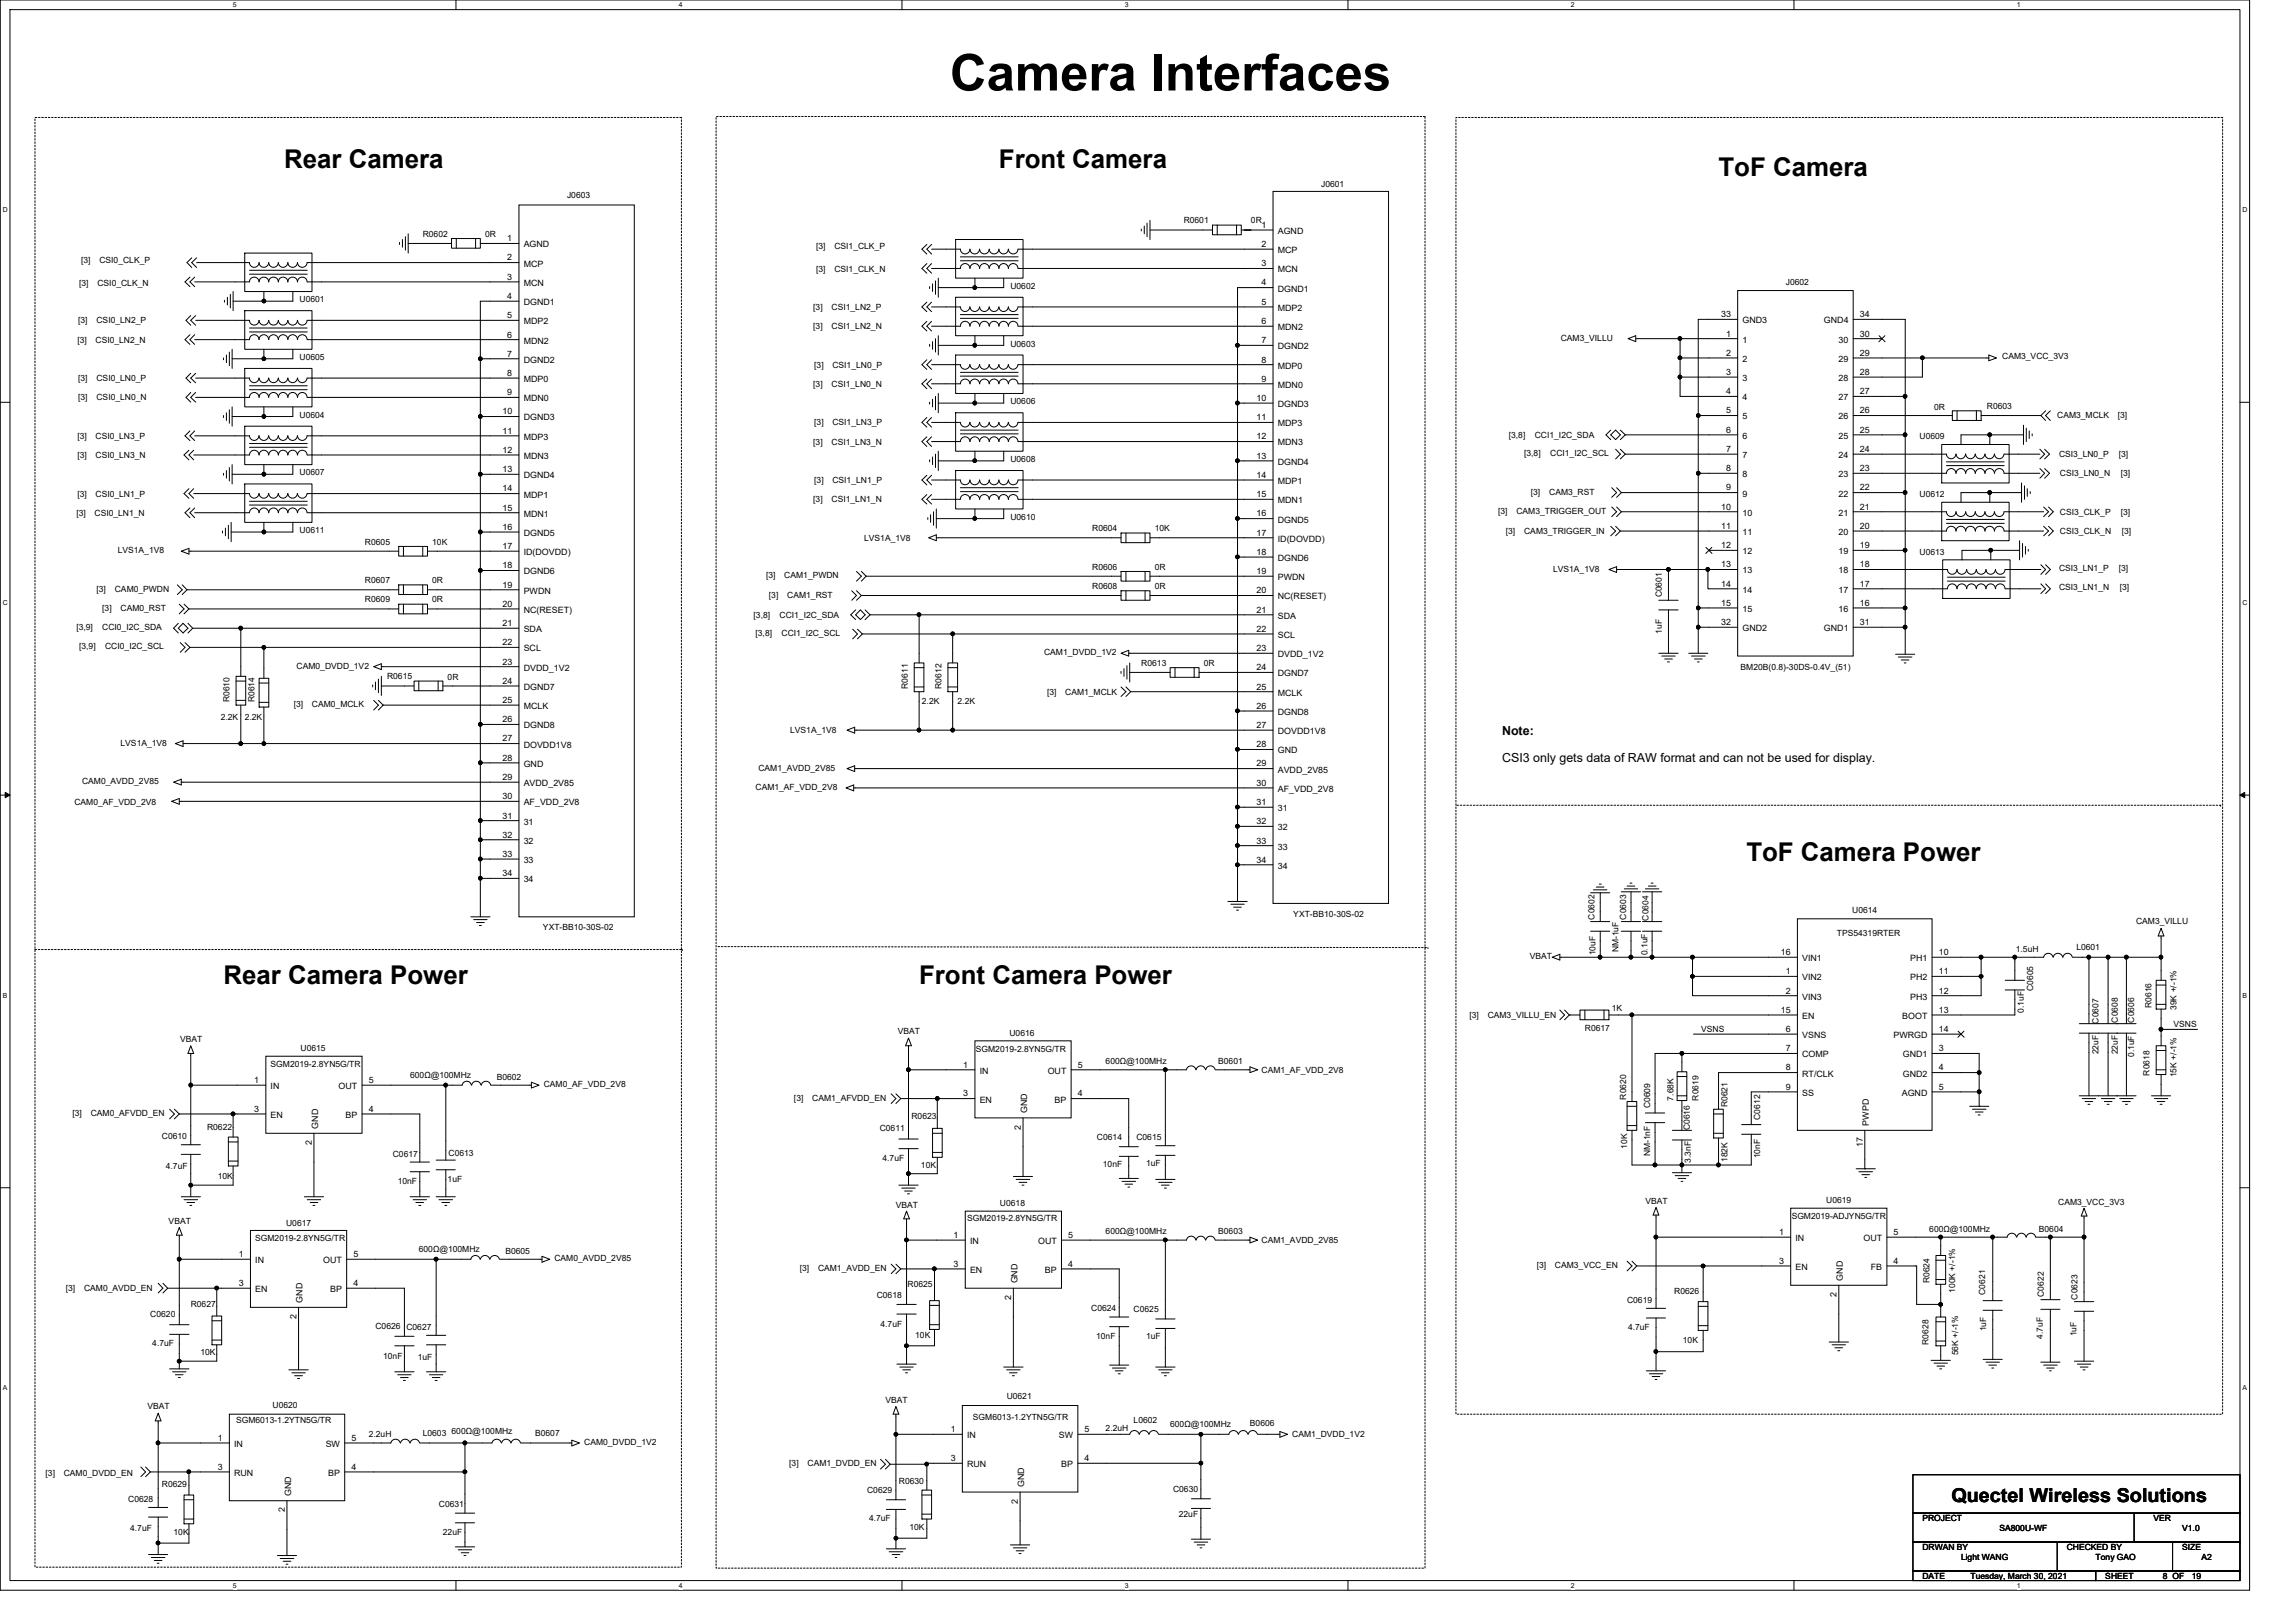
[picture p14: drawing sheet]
<svg xmlns="http://www.w3.org/2000/svg" width="297mm" height="210mm" viewBox="0 0 297 210" stroke-linecap="round" stroke-linejoin="round" font-family="sans-serif">
<defs><g id="words">
<text font-size="6.6" x="122.9" y="11.7">Camera Interfaces</text>
<g font-size="3.3">
<text x="36.8" y="21.8">Rear Camera</text>
<text x="129.2" y="21.8">Front Camera</text>
<text x="222.3" y="22.8">ToF Camera</text>
<text x="225.9" y="111.4">ToF Camera Power</text>
<text x="28.9" y="127.3">Rear Camera Power</text>
<text x="118.9" y="127.3">Front Camera Power</text>
</g>
<text font-size="2.5" x="252.5" y="194.3">Quectel Wireless Solutions</text>
<g font-size="1.6">
<text x="194.3" y="95.1">Note:</text>
<text x="194.3" y="98.6">CSI3 only gets data of RAW format and can not be used for display.</text>
</g>
<g font-size="1.1">
<text x="73.4" y="25.7">J0603</text>
<text x="153.1" y="28.9">R0601</text>
<text x="161.8" y="28.9">0R</text>
<text x="163.2" y="29.5">1</text>
<text x="170.9" y="24.2">J0601</text>
<text x="10.5" y="34">[3]</text>
<text x="12.9" y="34">CSI0_CLK_P</text>
<text x="54.7" y="30.6">R0602</text>
<text x="62.8" y="30.6">0R</text>
<text x="65.6" y="33.7">2</text>
<text x="65.6" y="31.2">1</text>
<text x="67.8" y="34.5">MCP</text>
<text x="67.8" y="32">AGND</text>
<text x="105.6" y="32.3">[3]</text>
<text x="105.6" y="35.2">[3]</text>
<text x="107.9" y="32.3">CSI1_CLK_P</text>
<text x="107.9" y="35.2">CSI1_CLK_N</text>
<text x="163.2" y="32">2</text>
<text x="163.2" y="34.5">3</text>
<text x="165.3" y="32.7">MCP</text>
<text x="165.3" y="30.3">AGND</text>
<text x="165.3" y="35.2">MCN</text>
<text x="10.1" y="41.8">[3]</text>
<text x="10.2" y="37">[3]</text>
<text x="12.5" y="41.8">CSI0_LN2_P</text>
<text x="12.6" y="37">CSI0_CLK_N</text>
<text x="38.8" y="39.1">U0601</text>
<text x="65.6" y="41.2">5</text>
<text x="65.6" y="38.7">4</text>
<text x="65.6" y="36.2">3</text>
<text x="67.8" y="42">MDP2</text>
<text x="67.8" y="39.5">DGND1</text>
<text x="67.8" y="37">MCN</text>
<text x="105.2" y="40.1">[3]</text>
<text x="107.6" y="40.1">CSI1_LN2_P</text>
<text x="130.7" y="37.4">U0602</text>
<text x="163.2" y="39.4">5</text>
<text x="163.2" y="36.9">4</text>
<text x="163.2" y="41.9">6</text>
<text x="165.3" y="40.2">MDP2</text>
<text x="165.3" y="37.7">DGND1</text>
<text x="222.7" y="41">33</text>
<text x="225.4" y="41.8">GND3</text>
<text x="231" y="36.9">J0602</text>
<text x="236" y="41.8">GND4</text>
<text x="240.6" y="41">34</text>
<text x="10" y="44.3">[3]</text>
<text x="12.4" y="44.3">CSI0_LN2_N</text>
<text x="38.8" y="46.6">U0605</text>
<text x="65.6" y="43.7">6</text>
<text x="65.6" y="46.1">7</text>
<text x="67.8" y="44.4">MDN2</text>
<text x="67.8" y="46.9">DGND2</text>
<text x="105.2" y="42.6">[3]</text>
<text x="105.3" y="47.6">[3]</text>
<text x="107.6" y="42.6">CSI1_LN2_N</text>
<text x="107.7" y="47.6">CSI1_LN0_P</text>
<text x="130.7" y="44.8">U0603</text>
<text x="163.2" y="44.4">7</text>
<text x="163.2" y="46.9">8</text>
<text x="165.3" y="42.7">MDN2</text>
<text x="165.3" y="45.2">DGND2</text>
<text x="165.3" y="47.7">MDP0</text>
<text x="201.9" y="44.1">CAM3_VILLU</text>
<text x="223.3" y="43.5">1</text>
<text x="223.3" y="46">2</text>
<text x="225.4" y="44.3">1</text>
<text x="225.4" y="46.8">2</text>
<text x="237.9" y="46.8">29</text>
<text x="237.9" y="44.3">30</text>
<text x="240.6" y="46">29</text>
<text x="240.6" y="43.5">30</text>
<text x="259" y="46.4">CAM3_VCC_3V3</text>
<text x="10.1" y="49.3">[3]</text>
<text x="10.1" y="51.8">[3]</text>
<text x="12.5" y="49.3">CSI0_LN0_P</text>
<text x="12.5" y="51.8">CSI0_LN0_N</text>
<text x="65" y="53.6">10</text>
<text x="65.6" y="51.1">9</text>
<text x="65.6" y="48.6">8</text>
<text x="67.8" y="51.9">MDN0</text>
<text x="67.8" y="49.4">MDP0</text>
<text x="105.2" y="50.1">[3]</text>
<text x="107.6" y="50.1">CSI1_LN0_N</text>
<text x="130.7" y="52.3">U0606</text>
<text x="162.6" y="51.9">10</text>
<text x="163.2" y="49.4">9</text>
<text x="165.3" y="50.2">MDN0</text>
<text x="165.3" y="52.7">DGND3</text>
<text x="223.3" y="48.5">3</text>
<text x="223.3" y="51">4</text>
<text x="223.3" y="53.5">5</text>
<text x="225.4" y="49.3">3</text>
<text x="225.4" y="51.8">4</text>
<text x="237.9" y="51.8">27</text>
<text x="237.9" y="49.3">28</text>
<text x="240.6" y="53.5">26</text>
<text x="240.6" y="51">27</text>
<text x="240.6" y="48.5">28</text>
<text x="250.2" y="53">0R</text>
<text x="257" y="52.9">R0603</text>
<text x="10" y="56.8">[3]</text>
<text x="10" y="59.3">[3]</text>
<text x="12.4" y="56.8">CSI0_LN3_P</text>
<text x="12.4" y="59.3">CSI0_LN3_N</text>
<text x="38.8" y="54">U0604</text>
<text x="65" y="56.1">11</text>
<text x="65" y="58.6">12</text>
<text x="67.8" y="56.9">MDP3</text>
<text x="67.8" y="54.4">DGND3</text>
<text x="67.8" y="59.4">MDN3</text>
<text x="105.2" y="57.5">[3]</text>
<text x="105.3" y="55">[3]</text>
<text x="107.6" y="57.5">CSI1_LN3_N</text>
<text x="107.7" y="55">CSI1_LN3_P</text>
<text x="130.7" y="59.8">U0608</text>
<text x="162.6" y="54.4">11</text>
<text x="162.6" y="59.4">13</text>
<text x="162.6" y="56.9">12</text>
<text x="165.3" y="55.2">MDP3</text>
<text x="165.3" y="57.6">MDN3</text>
<text x="195.2" y="56.7">[3,8]</text>
<text x="197.2" y="59">[3,8]</text>
<text x="198.6" y="56.7">CCI1_I2C_SDA</text>
<text x="200.6" y="59">CCI1_I2C_SCL</text>
<text x="223.3" y="56">6</text>
<text x="223.3" y="58.5">7</text>
<text x="225.4" y="54.3">5</text>
<text x="225.4" y="56.8">6</text>
<text x="225.4" y="59.3">7</text>
<text x="237.9" y="59.3">24</text>
<text x="237.9" y="56.8">25</text>
<text x="237.9" y="54.3">26</text>
<text x="240.6" y="58.5">24</text>
<text x="240.6" y="56">25</text>
<text x="248.3" y="56.8">U0609</text>
<text x="266.1" y="54">CAM3_MCLK</text>
<text x="266.4" y="59.1">CSI3_LN0_P</text>
<text x="274" y="54">[3]</text>
<text x="274.1" y="59.1">[3]</text>
<text x="10" y="64.2">[3]</text>
<text x="12.4" y="64.2">CSI0_LN1_P</text>
<text x="38.8" y="61.5">U0607</text>
<text x="65" y="63.6">14</text>
<text x="65" y="61.1">13</text>
<text x="67.8" y="64.4">MDP1</text>
<text x="67.8" y="61.9">DGND4</text>
<text x="105.2" y="65">[3]</text>
<text x="105.3" y="62.5">[3]</text>
<text x="107.6" y="65">CSI1_LN1_N</text>
<text x="107.7" y="62.5">CSI1_LN1_P</text>
<text x="162.6" y="61.8">14</text>
<text x="162.6" y="64.3">15</text>
<text x="165.3" y="62.6">MDP1</text>
<text x="165.3" y="60.1">DGND4</text>
<text x="165.3" y="65.1">MDN1</text>
<text x="198.1" y="64">[3]</text>
<text x="200.4" y="64">CAM3_RST</text>
<text x="222.7" y="65.9">10</text>
<text x="223.3" y="61">8</text>
<text x="223.3" y="63.5">9</text>
<text x="225.4" y="61.7">8</text>
<text x="225.4" y="64.2">9</text>
<text x="237.9" y="64.2">22</text>
<text x="237.9" y="61.7">23</text>
<text x="240.6" y="65.9">21</text>
<text x="240.6" y="63.5">22</text>
<text x="240.6" y="61">23</text>
<text x="248.3" y="64.2">U0612</text>
<text x="266.5" y="61.6">CSI3_LN0_N</text>
<text x="274.4" y="61.6">[3]</text>
<text x="9.9" y="66.7">[3]</text>
<text x="12.2" y="66.7">CSI0_LN1_N</text>
<text x="15.2" y="71.6">LVS1A_1V8</text>
<text x="38.8" y="69">U0611</text>
<text x="47.2" y="70.5">R0605</text>
<text x="55.9" y="70.5">10K</text>
<text x="65" y="71">17</text>
<text x="65" y="66.1">15</text>
<text x="65" y="68.6">16</text>
<text x="67.8" y="71.8">ID(DOVDD)</text>
<text x="67.8" y="66.8">MDN1</text>
<text x="67.8" y="69.3">DGND5</text>
<text x="111.8" y="70">LVS1A_1V8</text>
<text x="130.7" y="67.2">U0610</text>
<text x="141.3" y="68.7">R0604</text>
<text x="149.4" y="68.7">10K</text>
<text x="162.6" y="69.3">17</text>
<text x="162.6" y="66.8">16</text>
<text x="162.6" y="71.8">18</text>
<text x="165.3" y="70.1">ID(DOVDD)</text>
<text x="165.3" y="67.6">DGND5</text>
<text x="193.8" y="66.5">[3]</text>
<text x="194.8" y="69.1">[3]</text>
<text x="196.2" y="66.5">CAM3_TRIGGER_OUT</text>
<text x="197.2" y="69.1">CAM3_TRIGGER_IN</text>
<text x="222.7" y="68.4">11</text>
<text x="222.7" y="70.9">12</text>
<text x="225.4" y="66.7">10</text>
<text x="225.4" y="69.2">11</text>
<text x="225.4" y="71.7">12</text>
<text x="237.9" y="71.7">19</text>
<text x="237.9" y="69.2">20</text>
<text x="237.9" y="66.7">21</text>
<text x="240.6" y="70.9">19</text>
<text x="240.6" y="68.4">20</text>
<text x="248.3" y="71.8">U0613</text>
<text x="266.5" y="66.6">CSI3_CLK_P</text>
<text x="266.5" y="69.1">CSI3_CLK_N</text>
<text x="274.4" y="66.6">[3]</text>
<text x="274.5" y="69.1">[3]</text>
<text x="12.5" y="76.6">[3]</text>
<text x="14.9" y="76.6">CAM0_PWDN</text>
<text x="47.2" y="77.9">R0609</text>
<text x="47.2" y="75.4">R0607</text>
<text x="55.9" y="77.9">0R</text>
<text x="55.9" y="75.4">0R</text>
<text x="65" y="73.5">18</text>
<text x="65" y="76">19</text>
<text x="67.8" y="74.3">DGND6</text>
<text x="67.8" y="76.8">PWDN</text>
<text x="99.1" y="74.8">[3]</text>
<text x="99.5" y="77.3">[3]</text>
<text x="101.5" y="74.8">CAM1_PWDN</text>
<text x="101.9" y="77.3">CAM1_RST</text>
<text x="141.3" y="76.2">R0608</text>
<text x="141.3" y="73.7">R0606</text>
<text x="149.4" y="76.2">0R</text>
<text x="149.4" y="73.7">0R</text>
<text x="162.6" y="76.8">20</text>
<text x="162.6" y="74.3">19</text>
<text x="165.3" y="77.6">NC(RESET)</text>
<text x="165.3" y="72.6">DGND6</text>
<text x="165.3" y="75.1">PWDN</text>
<text x="200.9" y="74">LVS1A_1V8</text>
<text x="215" y="77.3" transform="rotate(-90 215 77.3)">C0601</text>
<text x="222.7" y="73.4">13</text>
<text x="222.7" y="75.9">14</text>
<text x="225.4" y="74.2">13</text>
<text x="225.4" y="76.7">14</text>
<text x="237.9" y="76.7">17</text>
<text x="237.9" y="74.2">18</text>
<text x="240.6" y="75.9">17</text>
<text x="240.6" y="73.4">18</text>
<text x="266.4" y="76.3">CSI3_LN1_N</text>
<text x="266.4" y="73.8">CSI3_LN1_P</text>
<text x="274.1" y="73.8">[3]</text>
<text x="274.2" y="76.3">[3]</text>
<text x="9.9" y="81.6">[3,9]</text>
<text x="10.2" y="83.9">[3,9]</text>
<text x="13.2" y="81.6">CCI0_I2C_SDA</text>
<text x="13.2" y="79.1">[3]</text>
<text x="13.6" y="83.9">CCI0_I2C_SCL</text>
<text x="15.6" y="79.1">CAM0_RST</text>
<text x="65" y="83.5">22</text>
<text x="65" y="81">21</text>
<text x="65" y="78.5">20</text>
<text x="67.8" y="81.8">SDA</text>
<text x="67.8" y="79.3">NC(RESET)</text>
<text x="97.5" y="79.9">[3,8]</text>
<text x="97.7" y="82.3">[3,8]</text>
<text x="100.9" y="79.9">CCI1_I2C_SDA</text>
<text x="101.1" y="82.3">CCI1_I2C_SCL</text>
<text x="162.6" y="81.7">22</text>
<text x="162.6" y="79.3">21</text>
<text x="165.3" y="82.5">SCL</text>
<text x="165.3" y="80.1">SDA</text>
<text x="215" y="82" transform="rotate(-90 215 82)">1uF</text>
<text x="222.7" y="78.4">15</text>
<text x="222.7" y="80.9">32</text>
<text x="225.4" y="79.2">15</text>
<text x="225.4" y="81.7">GND2</text>
<text x="236" y="81.7">GND1</text>
<text x="237.9" y="79.2">16</text>
<text x="240.6" y="78.4">16</text>
<text x="240.6" y="80.9">31</text>
<text x="38.4" y="86.5">CAM0_DVDD_1V2</text>
<text x="50.1" y="87.9">R0615</text>
<text x="57.9" y="88">0R</text>
<text x="65" y="86">23</text>
<text x="65" y="88.5">24</text>
<text x="67.8" y="86.8">DVDD_1V2</text>
<text x="67.8" y="84.3">SCL</text>
<text x="67.8" y="89.3">DGND7</text>
<text x="117.4" y="89.1" transform="rotate(-90 117.4 89.1)">R0611</text>
<text x="121.8" y="89.1" transform="rotate(-90 121.8 89.1)">R0612</text>
<text x="135.1" y="84.8">CAM1_DVDD_1V2</text>
<text x="135.5" y="89.9">[3]</text>
<text x="137.8" y="89.9">CAM1_MCLK</text>
<text x="147.7" y="86.1">R0613</text>
<text x="155.7" y="86.1">0R</text>
<text x="162.6" y="84.2">23</text>
<text x="162.6" y="89.2">25</text>
<text x="162.6" y="86.7">24</text>
<text x="165.3" y="85">DVDD_1V2</text>
<text x="165.3" y="87.5">DGND7</text>
<text x="225.2" y="86.7">BM20B(0.8)-30DS-0.4V_(51)</text>
<text x="28.6" y="93.1">2.2K</text>
<text x="29.7" y="90.9" transform="rotate(-90 29.7 90.9)">R0610</text>
<text x="31.7" y="93.1">2.2K</text>
<text x="32.9" y="90.9" transform="rotate(-90 32.9 90.9)">R0614</text>
<text x="38" y="91.5">[3]</text>
<text x="40.4" y="91.5">CAM0_MCLK</text>
<text x="65" y="95.9">27</text>
<text x="65" y="91">25</text>
<text x="65" y="93.5">26</text>
<text x="67.8" y="91.7">MCLK</text>
<text x="67.8" y="94.2">DGND8</text>
<text x="102.2" y="94.9">LVS1A_1V8</text>
<text x="119.3" y="91.1">2.2K</text>
<text x="123.9" y="91.1">2.2K</text>
<text x="162.6" y="94.2">27</text>
<text x="162.6" y="91.7">26</text>
<text x="165.3" y="95">DOVDD1V8</text>
<text x="165.3" y="90">MCLK</text>
<text x="165.3" y="92.5">DGND8</text>
<text x="10.6" y="101.5">CAM0_AVDD_2V85</text>
<text x="15.6" y="96.5">LVS1A_1V8</text>
<text x="65" y="98.4">28</text>
<text x="65" y="100.9">29</text>
<text x="67.8" y="96.7">DOVDD1V8</text>
<text x="67.8" y="99.2">GND</text>
<text x="67.8" y="101.7">AVDD_2V85</text>
<text x="98.1" y="99.7">CAM1_AVDD_2V85</text>
<text x="162.6" y="101.7">30</text>
<text x="162.6" y="96.7">28</text>
<text x="162.6" y="99.2">29</text>
<text x="165.3" y="97.5">GND</text>
<text x="165.3" y="99.9">AVDD_2V85</text>
<text x="9.6" y="104.2">CAM0_AF_VDD_2V8</text>
<text x="65" y="103.4">30</text>
<text x="65" y="105.9">31</text>
<text x="67.8" y="104.2">AF_VDD_2V8</text>
<text x="67.8" y="106.7">31</text>
<text x="97.7" y="102.2">CAM1_AF_VDD_2V8</text>
<text x="162.6" y="104.2">31</text>
<text x="162.6" y="106.6">32</text>
<text x="165.3" y="102.4">AF_VDD_2V8</text>
<text x="165.3" y="104.9">31</text>
<text x="165.3" y="107.4">32</text>
<text x="65" y="108.4">32</text>
<text x="65" y="110.9">33</text>
<text x="65" y="113.4">34</text>
<text x="67.8" y="109.2">32</text>
<text x="67.8" y="111.7">33</text>
<text x="162.6" y="109.1">33</text>
<text x="162.6" y="111.6">34</text>
<text x="165.3" y="109.9">33</text>
<text x="165.3" y="112.4">34</text>
<text x="67.8" y="114.2">34</text>
<text x="167.3" y="118.6">YXT-BB10-30S-02</text>
<text x="206.3" y="119" transform="rotate(-90 206.3 119)">C0602</text>
<text x="210.4" y="119" transform="rotate(-90 210.4 119)">C0603</text>
<text x="213.3" y="119.1" transform="rotate(-90 213.3 119.1)">C0604</text>
<text x="239.6" y="118.1">U0614</text>
<text x="276.3" y="119.5">CAM3_VILLU</text>
<text x="70.2" y="120.4">YXT-BB10-30S-02</text>
<text x="197.9" y="124.1">VBAT</text>
<text x="206.4" y="123.6" transform="rotate(-90 206.4 123.6)">10uF</text>
<text x="209.4" y="123.2" transform="rotate(-90 209.4 123.2)">NM-1uF</text>
<text x="213.1" y="123.6" transform="rotate(-90 213.1 123.6)">0.1uF</text>
<text x="230.4" y="123.6">16</text>
<text x="233.1" y="124.4">VIN1</text>
<text x="237.6" y="121.1">TPS54319RTER</text>
<text x="247.1" y="124.4">PH1</text>
<text x="250.8" y="123.6">10</text>
<text x="260.8" y="123.1">1.5uH</text>
<text x="268.6" y="122.9">L0601</text>
<text x="190.1" y="131.7">[3]</text>
<text x="192.5" y="131.7">CAM3_VILLU_EN</text>
<text x="208.5" y="130.8">1K</text>
<text x="230.4" y="131">15</text>
<text x="231" y="126">1</text>
<text x="231" y="128.5">2</text>
<text x="233.1" y="126.8">VIN2</text>
<text x="233.1" y="131.8">EN</text>
<text x="233.1" y="129.3">VIN3</text>
<text x="246.1" y="131.8">BOOT</text>
<text x="247.1" y="126.8">PH2</text>
<text x="247.1" y="129.3">PH3</text>
<text x="250.8" y="126">11</text>
<text x="250.8" y="128.5">12</text>
<text x="250.8" y="131">13</text>
<text x="261.8" y="131.1" transform="rotate(-90 261.8 131.1)">0.1uF</text>
<text x="263.1" y="128.2" transform="rotate(-90 263.1 128.2)">C0605</text>
<text x="278.4" y="130.4" transform="rotate(-90 278.4 130.4)">R0616</text>
<text x="281.6" y="130.7" transform="rotate(-90 281.6 130.7)">39K +/-1%</text>
<text x="23.3" y="134.8">VBAT</text>
<text x="38.9" y="135.9">U0615</text>
<text x="116.2" y="133.8">VBAT</text>
<text x="126.3" y="136.1">SGM2019-2.8YN5G/TR</text>
<text x="130.6" y="134.1">U0616</text>
<text x="143" y="137.7">600Ω@100MHz</text>
<text x="157.6" y="137.7">B0601</text>
<text x="205" y="133.3">R0617</text>
<text x="220.1" y="133.5">VSNS</text>
<text x="231" y="133.5">6</text>
<text x="231" y="136">7</text>
<text x="233.1" y="134.3">VSNS</text>
<text x="233.1" y="136.8">COMP</text>
<text x="245" y="134.3">PWRGD</text>
<text x="246.2" y="136.8">GND1</text>
<text x="250.8" y="133.5">14</text>
<text x="250.8" y="136">3</text>
<text x="271.5" y="136.4" transform="rotate(-90 271.5 136.4)">22uF</text>
<text x="271.5" y="132.4" transform="rotate(-90 271.5 132.4)">C0607</text>
<text x="274" y="136.4" transform="rotate(-90 274 136.4)">22uF</text>
<text x="274" y="132.3" transform="rotate(-90 274 132.3)">C0608</text>
<text x="276.1" y="136.8" transform="rotate(-90 276.1 136.8)">0.1uF</text>
<text x="276.1" y="132.3" transform="rotate(-90 276.1 132.3)">C0606</text>
<text x="281.2" y="132.9">VSNS</text>
<text x="32.9" y="140.1">1</text>
<text x="32.9" y="143.8">3</text>
<text x="35" y="140.9">IN</text>
<text x="35" y="138">SGM2019-2.8YN5G/TR</text>
<text x="43.8" y="140.9">OUT</text>
<text x="47.7" y="143.8">4</text>
<text x="47.7" y="140.1">5</text>
<text x="53.1" y="139.4">600Ω@100MHz</text>
<text x="64.3" y="139.7">B0602</text>
<text x="70.4" y="140.7">CAM0_AF_VDD_2V8</text>
<text x="102.7" y="142.4">[3]</text>
<text x="105.1" y="142.4">CAM1_AFVDD_EN</text>
<text x="124.6" y="138.1">1</text>
<text x="124.6" y="141.9">3</text>
<text x="126.7" y="138.9">IN</text>
<text x="126.7" y="142.6">EN</text>
<text x="135.5" y="138.9">OUT</text>
<text x="136.4" y="142.6">BP</text>
<text x="139.4" y="141.9">4</text>
<text x="139.4" y="138.1">5</text>
<text x="163.2" y="138.8">CAM1_AF_VDD_2V8</text>
<text x="210.4" y="142.3" transform="rotate(-90 210.4 142.3)">R0620</text>
<text x="213.5" y="143.4" transform="rotate(-90 213.5 143.4)">C0609</text>
<text x="216.5" y="142.4" transform="rotate(-90 216.5 142.4)">7.68K</text>
<text x="219.7" y="142.4" transform="rotate(-90 219.7 142.4)">R0619</text>
<text x="223.5" y="143.3" transform="rotate(-90 223.5 143.3)">R0621</text>
<text x="231" y="138.5">8</text>
<text x="231" y="141">9</text>
<text x="233.1" y="139.3">RT/CLK</text>
<text x="233.1" y="141.8">SS</text>
<text x="246" y="141.8">AGND</text>
<text x="246.2" y="139.3">GND2</text>
<text x="250.8" y="141">5</text>
<text x="250.8" y="138.5">4</text>
<text x="278.1" y="139.1" transform="rotate(-90 278.1 139.1)">R0618</text>
<text x="281.6" y="139.4" transform="rotate(-90 281.6 139.4)">15K +/-1%</text>
<text x="9.4" y="144.4">[3]</text>
<text x="11.7" y="144.4">CAM0_AFVDD_EN</text>
<text x="21" y="147.4">C0610</text>
<text x="26.8" y="146.1">R0622</text>
<text x="35" y="144.6">EN</text>
<text x="40.3" y="148.1" transform="rotate(-90 40.3 148.1)">2</text>
<text x="41.1" y="146" transform="rotate(-90 41.1 146)">GND</text>
<text x="44.7" y="144.6">BP</text>
<text x="50.8" y="149.8">C0617</text>
<text x="58" y="149.5">C0613</text>
<text x="113.8" y="146.4">C0611</text>
<text x="117.9" y="144.8">R0623</text>
<text x="132.1" y="146.1" transform="rotate(-90 132.1 146.1)">2</text>
<text x="132.9" y="144" transform="rotate(-90 132.9 144)">GND</text>
<text x="141.9" y="147.5">C0614</text>
<text x="147" y="147.5">C0615</text>
<text x="210.5" y="148.6" transform="rotate(-90 210.5 148.6)">10K</text>
<text x="213.5" y="149.6" transform="rotate(-90 213.5 149.6)">NM-1nF</text>
<text x="218.6" y="146.2" transform="rotate(-90 218.6 146.2)">C0616</text>
<text x="227.7" y="149.9" transform="rotate(-90 227.7 149.9)">10nF</text>
<text x="227.7" y="144.9" transform="rotate(-90 227.7 144.9)">C0612</text>
<text x="241" y="148.4" transform="rotate(-90 241 148.4)">17</text>
<text x="241.8" y="145.6" transform="rotate(-90 241.8 145.6)">PWPD</text>
<text x="21.5" y="151.2">4.7uF</text>
<text x="28.2" y="152.5">10K</text>
<text x="51.5" y="153.1">10nF</text>
<text x="57.9" y="152.9">1uF</text>
<text x="114.2" y="150.2">4.7uF</text>
<text x="119.1" y="151.1">10K</text>
<text x="129.4" y="156">U0618</text>
<text x="142.7" y="151">10nF</text>
<text x="148.3" y="150.9">1uF</text>
<text x="212.9" y="155.7">VBAT</text>
<text x="218.7" y="150.5" transform="rotate(-90 218.7 150.5)">3.3nF</text>
<text x="223.5" y="150.3" transform="rotate(-90 223.5 150.3)">182K</text>
<text x="236.3" y="155.6">U0619</text>
<text x="266.3" y="155.9">CAM3_VCC_3V3</text>
<text x="21.8" y="158.3">VBAT</text>
<text x="33" y="160.6">SGM2019-2.8YN5G/TR</text>
<text x="37" y="158.6">U0617</text>
<text x="54.2" y="161.9">600Ω@100MHz</text>
<text x="115.9" y="156.2">VBAT</text>
<text x="123.4" y="160.2">1</text>
<text x="125.1" y="158">SGM2019-2.8YN5G/TR</text>
<text x="125.5" y="161">IN</text>
<text x="134.3" y="161">OUT</text>
<text x="138.2" y="160.2">5</text>
<text x="143" y="159.7">600Ω@100MHz</text>
<text x="157.6" y="159.7">B0603</text>
<text x="163.2" y="160.8">CAM1_AVDD_2V85</text>
<text x="230.2" y="159.8">1</text>
<text x="231.8" y="157.7">SGM2019-ADJYN5G/TR</text>
<text x="232.3" y="160.6">IN</text>
<text x="241.1" y="160.6">OUT</text>
<text x="245" y="159.8">5</text>
<text x="249.6" y="159.3">600Ω@100MHz</text>
<text x="263.8" y="159.3">B0604</text>
<text x="8.5" y="167">[3]</text>
<text x="10.9" y="167">CAM0_AVDD_EN</text>
<text x="30.9" y="162.6">1</text>
<text x="30.9" y="166.4">3</text>
<text x="33" y="163.4">IN</text>
<text x="33" y="167.2">EN</text>
<text x="41.8" y="163.4">OUT</text>
<text x="42.7" y="167.2">BP</text>
<text x="45.7" y="162.6">5</text>
<text x="45.7" y="166.4">4</text>
<text x="65.4" y="162.2">B0605</text>
<text x="71.7" y="163.2">CAM0_AVDD_2V85</text>
<text x="103.5" y="164.4">[3]</text>
<text x="105.8" y="164.4">CAM1_AVDD_EN</text>
<text x="113.4" y="167.9">C0618</text>
<text x="117.4" y="166.6">R0625</text>
<text x="123.4" y="163.9">3</text>
<text x="125.5" y="164.7">EN</text>
<text x="131.6" y="166.1" transform="rotate(-90 131.6 166.1)">GND</text>
<text x="135.2" y="164.7">BP</text>
<text x="138.2" y="163.9">4</text>
<text x="198.8" y="164.1">[3]</text>
<text x="201.2" y="164.1">CAM3_VCC_EN</text>
<text x="216.6" y="167.4">R0626</text>
<text x="230.2" y="163.5">3</text>
<text x="232.3" y="164.3">EN</text>
<text x="237.6" y="167.8" transform="rotate(-90 237.6 167.8)">2</text>
<text x="238.4" y="165.7" transform="rotate(-90 238.4 165.7)">GND</text>
<text x="242" y="164.3">FB</text>
<text x="245" y="163.5">4</text>
<text x="249.6" y="166" transform="rotate(-90 249.6 166)">R0624</text>
<text x="253" y="167.3" transform="rotate(-90 253 167.3)">100K +/-1%</text>
<text x="256.8" y="167.5" transform="rotate(-90 256.8 167.5)">C0621</text>
<text x="264.4" y="167.8" transform="rotate(-90 264.4 167.8)">C0622</text>
<text x="19.4" y="170.4">C0620</text>
<text x="24.7" y="169">R0627</text>
<text x="38.4" y="170.6" transform="rotate(-90 38.4 170.6)">2</text>
<text x="39.2" y="168.5" transform="rotate(-90 39.2 168.5)">GND</text>
<text x="48.6" y="171.9">C0626 C0627</text>
<text x="113.9" y="171.7">4.7uF</text>
<text x="118.4" y="173.1">10K</text>
<text x="130.8" y="168.2" transform="rotate(-90 130.8 168.2)">2</text>
<text x="141.2" y="169.7">C0624</text>
<text x="141.8" y="173.3">10nF</text>
<text x="146.7" y="169.8">C0625</text>
<text x="148.3" y="173.3">1uF</text>
<text x="210.5" y="168.6">C0619</text>
<text x="210.6" y="172">4.7uF</text>
<text x="217.7" y="173.8">10K</text>
<text x="249.5" y="174" transform="rotate(-90 249.5 174)">R0628</text>
<text x="256.9" y="172.3" transform="rotate(-90 256.9 172.3)">1uF</text>
<text x="264.3" y="173.2" transform="rotate(-90 264.3 173.2)">4.7uF</text>
<text x="268.6" y="172.9" transform="rotate(-90 268.6 172.9)">1uF</text>
<text x="268.8" y="168.1" transform="rotate(-90 268.8 168.1)">C0623</text>
<text x="19.7" y="174.1">4.7uF</text>
<text x="25.9" y="175.3">10K</text>
<text x="49.6" y="175.8">10nF</text>
<text x="54.1" y="175.9">1uF</text>
<text x="253.3" y="175.4" transform="rotate(-90 253.3 175.4)">56K +/-1%</text>
<text x="19.1" y="182.4">VBAT</text>
<text x="30.5" y="184.1">SGM6013-1.2YTN5G/TR</text>
<text x="35.3" y="182.2">U0620</text>
<text x="47.7" y="186">2.2uH</text>
<text x="54.7" y="185.8">L0603</text>
<text x="58.4" y="185.6">600Ω@100MHz</text>
<text x="69.2" y="185.8">B0607</text>
<text x="114.6" y="181.5">VBAT</text>
<text x="123" y="185.3">1</text>
<text x="125.9" y="183.7">SGM6013-1.2YTN5G/TR</text>
<text x="130.2" y="181">U0621</text>
<text x="140.3" y="185.3">5</text>
<text x="143" y="185.1">2.2uH</text>
<text x="146.7" y="184.1">L0602</text>
<text x="151.4" y="184.6">600Ω@100MHz</text>
<text x="161.7" y="184.5">B0606</text>
<text x="167.2" y="186">CAM1_DVDD_1V2</text>
<text x="5.9" y="190.9">[3]</text>
<text x="8.3" y="190.9">CAM0_DVDD_EN</text>
<text x="28.2" y="186.4">1</text>
<text x="28.2" y="190.2">3</text>
<text x="30.3" y="187.2">IN</text>
<text x="30.3" y="190.9">RUN</text>
<text x="42.1" y="187.2">SW</text>
<text x="42.5" y="190.9">BP</text>
<text x="45.5" y="186.4">5</text>
<text x="45.5" y="190.2">4</text>
<text x="75.6" y="187">CAM0_DVDD_1V2</text>
<text x="102.1" y="189.7">[3]</text>
<text x="104.5" y="189.7">CAM1_DVDD_EN</text>
<text x="116.3" y="191.9">R0630</text>
<text x="123" y="189">3</text>
<text x="125.1" y="186.1">IN</text>
<text x="125.1" y="189.8">RUN</text>
<text x="137" y="186.1">SW</text>
<text x="137.3" y="189.8">BP</text>
<text x="140.3" y="189">4</text>
<text x="16.6" y="194.3">C0628</text>
<text x="21" y="192.4">R0629</text>
<text x="36.8" y="195.7" transform="rotate(-90 36.8 195.7)">2</text>
<text x="37.7" y="193.5" transform="rotate(-90 37.7 193.5)">GND</text>
<text x="56.8" y="194.9">C0631</text>
<text x="112.2" y="193.2">C0629</text>
<text x="112.4" y="196.8">4.7uF</text>
<text x="117.7" y="197.9">10K</text>
<text x="131.7" y="194.5" transform="rotate(-90 131.7 194.5)">2</text>
<text x="132.5" y="192.4" transform="rotate(-90 132.5 192.4)">GND</text>
<text x="151.8" y="193.1">C0630</text>
<text x="152.5" y="196.3">22uF</text>
<text x="248.7" y="196.8">PROJECT</text>
<text x="278.6" y="196.8">VER</text>
<text x="16.8" y="198">4.7uF</text>
<text x="22.5" y="198.5">10K</text>
<text x="57.3" y="198.5">22uF</text>
<text x="248.7" y="200.5">DRWAN BY</text>
<text x="253.7" y="201.8">Light WANG</text>
<text x="258.7" y="198">SA800U-WF</text>
<text x="267.4" y="200.5">CHECKED BY</text>
<text x="271.1" y="201.8">Tony GAO</text>
<text x="282.3" y="198">V1.0</text>
<text x="282.3" y="200.5">SIZE</text>
<text x="284.8" y="201.8">A2</text>
<text x="248.7" y="204.3">DATE</text>
<text x="254.9" y="204.3">Tuesday, March 30, 2021</text>
<text x="272.4" y="204.3">SHEET</text>
<text x="279.8" y="204.3">8 OF</text>
<text x="283.6" y="204.3">19</text>
</g>
<g font-size=".9">
<text x="30.1" y="1">5</text>
<text x="87.8" y="1">4</text>
<text x="145.5" y="1">3</text>
<text x="203.2" y="1">2</text>
<text x="260.9" y="1">1</text>
<text x=".4" y="27.5">D</text>
<text x="290.1" y="27.5">D</text>
<text x=".4" y="78.3">C</text>
<text x="290.1" y="78.3">C</text>
<text x=".4" y="129.1">B</text>
<text x="290.1" y="129.1">B</text>
<text x=".4" y="179.9">A</text>
<text x="290.1" y="179.9">A</text>
<text x="30.1" y="205.4">5</text>
<text x="87.8" y="205.4">4</text>
<text x="145.5" y="205.4">3</text>
<text x="203.2" y="205.4">2</text>
<text x="260.9" y="205.4">1</text>
</g>
</g></defs>
<path d="M0 0h291v205.7h-291zM1.3 1.2h288.5v203.3h-288.5z" fill="none" stroke="#000" stroke-width=".13"/>
<g fill="#fff">
<path d="M30.1 .1h.5v1h-.5z"/>
<path d="M30.1 204.6h.5v1h-.5z"/>
</g>
<path d="M59 0v1.2M59 204.5v1.2" fill="none" stroke="#000" stroke-width=".13"/>
<g fill="#fff">
<path d="M87.8 .1h.5v1h-.5z"/>
<path d="M87.8 204.6h.5v1h-.5z"/>
</g>
<path d="M116.7 0v1.2M116.7 204.5v1.2" fill="none" stroke="#000" stroke-width=".13"/>
<g fill="#fff">
<path d="M145.5 .1h.5v1h-.5z"/>
<path d="M145.5 204.6h.5v1h-.5z"/>
</g>
<path d="M174.4 0v1.2M174.4 204.5v1.2" fill="none" stroke="#000" stroke-width=".13"/>
<g fill="#fff">
<path d="M203.2 .1h.5v1h-.5z"/>
<path d="M203.2 204.6h.5v1h-.5z"/>
</g>
<path d="M232.1 0v1.2M232.1 204.5v1.2" fill="none" stroke="#000" stroke-width=".13"/>
<g fill="#fff">
<path d="M260.9 .1h.5v1h-.5z"/>
<path d="M260.9 204.6h.5v1h-.5z"/>
<path d="M.4 26.6h.6v1h-.6z"/>
<path d="M290.1 26.6h.6v1h-.6z"/>
<path d="M.4 77.4h.6v1h-.6z"/>
<path d="M290.1 77.4h.6v1h-.6z"/>
</g>
<path d="M0 52h1.3M289.8 52h1.2" fill="none" stroke="#000" stroke-width=".13"/>
<g fill="#fff">
<path d="M.4 128.3h.5v1h-.5z"/>
<path d="M290.1 128.3h.6v1h-.6z"/>
</g>
<path d="M0 102.9h1.3M289.8 102.9h1.2" fill="none" stroke="#000" stroke-width=".13"/>
<path d="M.7 102.5l.6 .4-.6 .3zM289.8 102.9l.6-.4v.7z" fill="#000" stroke="#000" stroke-width=".13"/>
<g fill="#fff">
<path d="M.4 179.1h.5v1h-.5z"/>
<path d="M290.1 179.1h.6v1h-.6z"/>
</g>
<g fill="none" stroke="#000" stroke-width=".13">
<path d="M24.6 35.9l-.7 .6 .7 .6M24.8 33.4l-.6 .6 .6 .6M25.2 36.5h7.1a.61 .61 0 0 1 .6-.6 .61 .61 0 0 1 .6 .6M25.2 35.9l-.6 .6 .6 .6M25.4 34h6.9a.61 .61 0 0 0 .6 .6 .61 .61 0 0 0 .6-.6M25.4 33.4l-.6 .6 .6 .6M29 38.8v.3M29.4 38.5v1M29.8 38.1v1.7M30.2 39h3.9M30.2 37.7v2.5M31.7 32.7h8.7v5h-8.7z"/>
<path d="M32.3 35h7.4M32.3 35.5h7.4M33.5 34a.61 .61 0 0 0 .6 .6 .61 .61 0 0 0 .7-.6M33.5 36.5a.61 .61 0 0 1 .6-.6 .61 .61 0 0 1 .7 .6M34.1 37.7v1.3M34.8 34a.61 .61 0 0 0 .6 .6 .61 .61 0 0 0 .6-.6M34.8 36.5a.61 .61 0 0 1 .6-.6 .61 .61 0 0 1 .6 .6M36 34a.6 .6 0 0 0 .6 .6 .6 .6 0 0 0 .6-.6M36 36.5a.6 .6 0 0 1 .6-.6 .6 .6 0 0 1 .6 .6M37.3 34a.61 .61 0 0 0 .6 .6 .61 .61 0 0 0 .6-.6 .62 .62 0 0 0 .6 .6 .62 .62 0 0 0 .6-.6M37.3 36.5a.61 .61 0 0 1 .6-.6 .61 .61 0 0 1 .6 .6 .62 .62 0 0 1 .6-.6 .62 .62 0 0 1 .6 .6M37.9 37.7v1.3h-3.8"/>
<path d="M51.7 31.4v.2M52.1 31v1M52.4 30.6v1.8M52.8 31.5h5.6M52.8 30.2v2.5M58.4 30.9h3.7v1.2h-3.7zM59 30.9v1.2M61.5 30.9v1.2M62.1 31.5h5M67.1 26.5h15v92.1h-15zM67.1 36.5h-27.4M67.1 34h-27.4"/>
<path d="M67.1 39h-5v7.4M119.9 39.1l-.6 .6 .6 .6M119.9 31.6l-.6 .6 .6 .7M119.9 34.1l-.6 .6 .6 .6M120.3 37.1v.2M120.5 39.1l-.6 .6 .6 .6M120.5 31.6l-.6 .6 .6 .7M120.5 34.1l-.6 .6 .6 .6M120.5 39.7h3.7a.61 .61 0 0 0 .7 .6 .61 .61 0 0 0 .6-.6M120.5 32.2h3.7a.61 .61 0 0 0 .7 .7 .61 .61 0 0 0 .6-.7M120.6 36.7v1M121 36.3v1.8"/>
<path d="M121.4 37.2h4.7M121.4 36v2.5M123.6 38.5h8.8v4.9h-8.8zM123.6 31h8.8v5h-8.8zM124.2 33.2h7.5M124.2 33.7h7.5M125.5 34.7a.61 .61 0 0 0-.7-.6 .61 .61 0 0 0-.6 .6h-3.7M125.5 39.7a.61 .61 0 0 0 .6 .6 .61 .61 0 0 0 .6-.6M125.5 32.2a.61 .61 0 0 0 .6 .7 .61 .61 0 0 0 .6-.7M126.1 36v1.2M126.7 34.7a.61 .61 0 0 0-.6-.6 .61 .61 0 0 0-.6 .6M126.7 39.7a.61 .61 0 0 0 .7 .6 .61 .61 0 0 0 .6-.6 .63 .63 0 0 0 .6 .6 .63 .63 0 0 0 .6-.6"/>
<path d="M126.7 32.2a.61 .61 0 0 0 .7 .7 .61 .61 0 0 0 .6-.7 .62 .62 0 0 0 .6 .7 .62 .62 0 0 0 .6-.7M128 34.7a.61 .61 0 0 0-.7-.6 .61 .61 0 0 0-.6 .6M129.2 34.7a.61 .61 0 0 0-.6-.6 .61 .61 0 0 0-.6 .6M129.2 39.7a.6 .6 0 0 0 .6 .6 .6 .6 0 0 0 .6-.6M129.2 32.2a.6 .6 0 0 0 .6 .7 .6 .6 0 0 0 .6-.7M129.9 36v1.2h-3.8M130.4 34.7a.6 .6 0 0 0-.6-.6 .6 .6 0 0 0-.6 .6M130.5 32.2a.62 .62 0 0 0 .6 .7 .62 .62 0 0 0 .6-.7h33M131.7 34.7a.61 .61 0 0 0-.6-.6 .61 .61 0 0 0-.6 .6M131.7 34.7h33M147.7 29.6v.3M148 29.3v.9"/>
<path d="M148.4 28.9v1.7M148.8 28.5v2.5M156.9 29.1h3.7v1.3h-3.7zM156.9 29.8h-8.1M157.5 29.1v1.3M160 29.1v1.3M160.6 29.8h4.1M164.7 24.8h14.9v92.1h-14.9zM164.7 39.7h-33a.61 .61 0 0 1-.6 .6 .61 .61 0 0 1-.6-.6M164.7 37.2h-4.6v7.5M224.8 37.6h15v47.3h-15zM24.4 58.3l-.6 .6 .6 .6"/>
<path d="M24.6 43.3l-.7 .6 .7 .7M24.6 55.8l-.7 .6 .7 .6M24.7 40.8l-.6 .6 .6 .7M24.7 48.3l-.6 .6 .6 .6M24.7 50.8l-.6 .6 .6 .6M25.1 58.3l-.7 .6 .7 .6M25.2 43.3l-.6 .6 .6 .7M25.2 55.8l-.6 .6 .6 .6M25.3 40.8l-.6 .6 .6 .7M25.3 48.3l-.6 .6 .6 .6M25.3 50.8l-.6 .6 .6 .6M28.9 46.3v.2"/>
<path d="M28.9 53.8v.2M29.3 45.9v1M29.3 53.4v1M29.7 45.6v1.7M29.7 53v1.8M30 53.9h4.1M30 46.4h4.1M30 45.2v2.5M30 52.6v2.5M31.7 47.7h8.7v4.9h-8.7zM31.7 55.1h8.7v5h-8.7zM31.7 40.2h8.7v5h-8.7z"/>
<path d="M32.3 49.9h7.4M32.3 50.4h7.4M32.3 57.4h7.4M32.3 57.9h7.4M32.3 42.4h7.4M32.3 42.9h7.4M33.5 48.9a.61 .61 0 0 1-.6 .6 .61 .61 0 0 1-.6-.6h-7M33.5 56.4a.61 .61 0 0 1-.6 .6 .61 .61 0 0 1-.6-.6h-7.1M33.5 51.4a.61 .61 0 0 0-.6-.6 .61 .61 0 0 0-.6 .6h-7M33.5 58.9a.61 .61 0 0 0-.6-.6 .61 .61 0 0 0-.6 .6h-7.2M33.5 41.4a.61 .61 0 0 1-.6 .7 .61 .61 0 0 1-.6-.7h-7M33.5 43.9a.61 .61 0 0 0-.6-.6 .61 .61 0 0 0-.6 .6h-7.1"/>
<path d="M33.5 48.9a.61 .61 0 0 0 .6 .6 .61 .61 0 0 0 .7-.6M33.5 58.9a.61 .61 0 0 1 .6-.6 .61 .61 0 0 1 .7 .6M33.5 41.4a.61 .61 0 0 0 .6 .7 .61 .61 0 0 0 .7-.7M34.1 52.6v1.3M34.1 45.2v1.2M34.8 56.4a.61 .61 0 0 1-.7 .6 .61 .61 0 0 1-.6-.6M34.8 51.4a.61 .61 0 0 0-.7-.6 .61 .61 0 0 0-.6 .6M34.8 43.9a.61 .61 0 0 0-.7-.6 .61 .61 0 0 0-.6 .6M34.8 48.9a.61 .61 0 0 0 .6 .6 .61 .61 0 0 0 .6-.6M34.8 58.9a.61 .61 0 0 1 .6-.6 .61 .61 0 0 1 .6 .6M34.8 41.4a.61 .61 0 0 0 .6 .7 .61 .61 0 0 0 .6-.7M36 56.4a.61 .61 0 0 1-.6 .6 .61 .61 0 0 1-.6-.6"/>
<path d="M36 51.4a.61 .61 0 0 0-.6-.6 .61 .61 0 0 0-.6 .6M36 43.9a.61 .61 0 0 0-.6-.6 .61 .61 0 0 0-.6 .6M36 48.9a.6 .6 0 0 0 .6 .6 .6 .6 0 0 0 .6-.6M36 58.9a.6 .6 0 0 1 .6-.6 .6 .6 0 0 1 .6 .6M36 41.4a.6 .6 0 0 0 .6 .7 .6 .6 0 0 0 .6-.7M37.2 56.4a.6 .6 0 0 1-.6 .6 .6 .6 0 0 1-.6-.6M37.2 51.4a.6 .6 0 0 0-.6-.6 .6 .6 0 0 0-.6 .6M37.2 43.9a.6 .6 0 0 0-.6-.6 .6 .6 0 0 0-.6 .6M37.3 48.9a.61 .61 0 0 0 .6 .6 .61 .61 0 0 0 .6-.6 .63 .63 0 0 0 .6 .6 .63 .63 0 0 0 .6-.6M37.3 58.9a.61 .61 0 0 1 .6-.6 .61 .61 0 0 1 .6 .6 .62 .62 0 0 1 .6-.6 .62 .62 0 0 1 .6 .6M37.3 41.4a.61 .61 0 0 0 .6 .7 .61 .61 0 0 0 .6-.7 .62 .62 0 0 0 .6 .7 .62 .62 0 0 0 .6-.7M37.9 52.6v1.3h-3.8"/>
<path d="M37.9 45.2v1.2h-3.8M38.5 51.4a.61 .61 0 0 0-.6-.6 .61 .61 0 0 0-.6 .6M38.5 43.9a.61 .61 0 0 0-.6-.6 .61 .61 0 0 0-.6 .6M39.7 56.4a.62 .62 0 0 1-.6 .6 .62 .62 0 0 1-.6-.6 .61 .61 0 0 1-.6 .6 .61 .61 0 0 1-.6-.6M39.7 51.4a.61 .61 0 0 0-.6-.6 .61 .61 0 0 0-.6 .6M39.7 43.9a.61 .61 0 0 0-.6-.6 .61 .61 0 0 0-.6 .6M39.7 51.4h27.4M39.7 48.9h27.4M39.7 58.9h27.4M39.7 56.4h27.4M39.7 43.9h27.4M39.7 41.4h27.4"/>
<path d="M62.1 46.4h5M62.1 46.4v7.5M62.1 53.9h5M62.1 53.9v7.5M119.9 41.6l-.6 .6 .6 .6M119.9 46.5l-.6 .7 .6 .6M119.9 49l-.6 .7 .6 .6M119.9 54l-.6 .7 .6 .6M119.9 56.5l-.6 .6 .6 .7M120.3 52v.3M120.3 59.5v.3M120.3 44.6v.2"/>
<path d="M120.5 41.6l-.6 .6 .6 .6M120.5 46.5l-.6 .7 .6 .6M120.5 49l-.6 .7 .6 .6M120.5 54l-.6 .7 .6 .6M120.5 56.5l-.6 .6 .6 .7M120.5 57.1h3.7a.61 .61 0 0 1 .7-.6 .61 .61 0 0 1 .6 .6M120.5 49.7h3.7a.61 .61 0 0 1 .7-.7 .61 .61 0 0 1 .6 .7M120.6 51.6v1M120.6 59.1v1M120.6 44.2v1M121 51.3v1.7M121 58.8v1.7"/>
<path d="M121 43.8v1.8M121.4 44.7h4.7M121.4 50.9v2.5M121.4 58.4v2.5M121.4 52.2h4.7M121.4 59.6h4.7M121.4 43.4v2.5M123.6 45.9h8.8v5h-8.8zM123.6 53.4h8.8v5h-8.8zM124.2 40.7h7.5M124.2 41.2h7.5M124.2 48.2h7.5"/>
<path d="M124.2 48.7h7.5M124.2 55.6h7.5M124.2 56.1h7.5M125.5 47.2a.61 .61 0 0 1-.6 .6 .61 .61 0 0 1-.7-.6h-3.7M125.5 54.6a.61 .61 0 0 1-.6 .6 .61 .61 0 0 1-.7-.5h-3.7M125.5 42.2a.61 .61 0 0 0-.7-.6 .61 .61 0 0 0-.6 .6h-3.7M125.5 49.7a.61 .61 0 0 1 .6-.7 .61 .61 0 0 1 .6 .7M125.5 57.1a.61 .61 0 0 1 .6-.6 .61 .61 0 0 1 .6 .6M126.1 58.4v1.2M126.1 43.4v1.3M126.1 50.9v1.3M126.7 47.2a.61 .61 0 0 1-.6 .6 .61 .61 0 0 1-.6-.6"/>
<path d="M126.7 54.6a.61 .61 0 0 1-.6 .6 .61 .61 0 0 1-.6-.5M126.7 42.2a.61 .61 0 0 0-.6-.6 .61 .61 0 0 0-.6 .6M126.7 49.7a.61 .61 0 0 1 .7-.7 .61 .61 0 0 1 .6 .7 .62 .62 0 0 1 .6-.7 .62 .62 0 0 1 .6 .7M126.7 57.1a.61 .61 0 0 1 .7-.6 .61 .61 0 0 1 .6 .6 .62 .62 0 0 1 .6-.6 .62 .62 0 0 1 .6 .6M128 47.2a.61 .61 0 0 1-.6 .6 .61 .61 0 0 1-.7-.6M128 54.6a.61 .61 0 0 1-.6 .6 .61 .61 0 0 1-.7-.5M128 42.2a.61 .61 0 0 0-.7-.6 .61 .61 0 0 0-.6 .6M129.2 47.2a.61 .61 0 0 1-.6 .6 .61 .61 0 0 1-.6-.6M129.2 54.6a.61 .61 0 0 1-.6 .6 .61 .61 0 0 1-.6-.5M129.2 42.2a.61 .61 0 0 0-.6-.6 .61 .61 0 0 0-.6 .6M129.2 49.7a.6 .6 0 0 1 .6-.7 .6 .6 0 0 1 .6 .7M129.2 57.1a.6 .6 0 0 1 .6-.6 .6 .6 0 0 1 .6 .6"/>
<path d="M129.9 58.4v1.2h-3.8M129.9 43.4v1.3h-3.8M129.9 50.9v1.3h-3.8M130.4 47.2a.6 .6 0 0 1-.5 .6 .6 .6 0 0 1-.7-.6M130.4 54.6a.6 .6 0 0 1-.5 .6 .6 .6 0 0 1-.7-.5M130.4 42.2a.6 .6 0 0 0-.6-.6 .6 .6 0 0 0-.6 .6M130.5 57.1a.61 .61 0 0 1 .6-.6 .61 .61 0 0 1 .6 .6h33M131.7 47.2a.61 .61 0 0 1-.6 .6 .61 .61 0 0 1-.6-.6M131.7 54.6a.61 .61 0 0 1-.6 .6 .61 .61 0 0 1-.6-.5M131.7 42.2a.61 .61 0 0 0-.6-.6 .61 .61 0 0 0-.6 .6M131.7 42.2h33M131.7 47.2h33"/>
<path d="M131.7 54.7h33M164.7 49.7h-33a.62 .62 0 0 0-.6-.7 .62 .62 0 0 0-.6 .7M164.7 52.2h-4.6v7.4M164.7 44.7h-4.6v7.5M164.7 59.6h-4.6v7.5M208.4 56.3l.6-.7 .6 .7-.6 .6zM208.4 55.6l-.6 .7 .6 .6M209 58.1l.6 .7-.6 .6M209.6 55.6l.7 .7M209.6 58.1l.7 .7M210.3 56.3l-.7 .6M210.3 58.8l-.7 .6"/>
<path d="M210.6 43.8l1-.4v.8zM211.6 43.8h5.8M217.4 46.3h7.4M217.4 48.8h7.4M217.4 48.8v2.5h7.4M217.4 43.8v2.5M217.4 46.3v2.5M219.7 53.8v7.4M224.8 43.8h-7.4M224.8 53.8h-5.1M224.8 56.3h-14.5M224.8 58.8h-14.5"/>
<path d="M224.8 41.3h-5.1v12.5M239.8 56.3h6.7M239.8 53.8h12.8M239.8 46.3h8.9M239.8 43.8h3.7M239.8 41.3h6.7v10M243.1 43.4l.8 .8M243.9 43.4l-.8 .8M246.5 51.3h-6.7M246.5 51.3v5M246.5 56.3v7.4M251.2 57.5h8.7v5h-8.7z"/>
<path d="M251.8 59.8h7.5M252.6 53.1h3.7v1.3h-3.7zM253 58.7a.61 .61 0 0 1-.6 .7 .61 .61 0 0 1-.6-.6h-12M253.2 53.1v1.3M254.3 58.7a.61 .61 0 0 1-.6 .7 .61 .61 0 0 1-.6-.6M255.5 58.7a.61 .61 0 0 1-.6 .7 .61 .61 0 0 1-.6-.6M255.7 53.1v1.3M256.3 53.8h7.7M256.8 58.7a.61 .61 0 0 1-.6 .7 .61 .61 0 0 1-.6-.6M257.3 45.9l1 .4-1 .4zM257.3 46.3h-8.6v2.5h-8.9M257.4 56.3h4.4"/>
<path d="M257.4 56.3v1.2M257.4 56.3h-3.7v1.2M258 58.7a.6 .6 0 0 1-.6 .7 .6 .6 0 0 1-.6-.6M259.3 58.7a.61 .61 0 0 1-.6 .7 .61 .61 0 0 1-.7-.6M259.3 58.8h4.6M261.8 55v2.5M262.1 55.4v1.7M262.5 55.8v.9M262.9 56.1v.3M263.9 58.1l.6 .7-.6 .6M264 53.8l.6 .6M264.5 58.1l.7 .7-.7 .6"/>
<path d="M264.6 53.1l-.6 .7M265.3 53.1l-.7 .7 .7 .6M22.9 75.7l.7 .6-.7 .6M23.2 78.2l.6 .6-.6 .6M23.4 71.3l1-.3v.7zM23.6 75.7l.6 .6M23.8 78.2l.6 .6M24.2 76.3l-.6 .6M24.4 63.2l-.6 .7 .6 .6M24.4 78.8l-.6 .6M24.4 71.3h27.2M24.6 65.7l-.7 .6 .7 .7"/>
<path d="M25.1 63.2l-.7 .7 .7 .6M25.2 65.7l-.6 .6 .6 .7M28.8 68.7v.3M28.9 61.2v.3M29.2 68.3v1M29.3 60.9v1M29.5 68v1.7M29.7 60.5v1.7M29.9 68.8h4.2M29.9 67.6v2.5M30 61.4h4.1M30 60.1v2.5"/>
<path d="M31.7 62.6h8.7v5h-8.7zM32.3 64.9h7.4M32.3 65.3h7.4M33.5 63.8a.61 .61 0 0 1-.6 .7 .61 .61 0 0 1-.6-.6h-7.2M33.5 66.3a.61 .61 0 0 0-.6-.6 .61 .61 0 0 0-.6 .6h-7.1M33.5 66.3a.61 .61 0 0 1 .6-.6 .61 .61 0 0 1 .7 .6M34.1 60.1v1.3M34.1 67.6v1.2M34.8 63.8a.61 .61 0 0 1-.7 .7 .61 .61 0 0 1-.6-.6M34.8 66.3a.61 .61 0 0 1 .6-.6 .61 .61 0 0 1 .6 .6M36 63.8a.61 .61 0 0 1-.6 .7 .61 .61 0 0 1-.6-.6M36 66.3a.6 .6 0 0 1 .6-.6 .6 .6 0 0 1 .6 .6"/>
<path d="M37.2 63.8a.6 .6 0 0 1-.6 .7 .6 .6 0 0 1-.6-.6M37.3 66.3a.61 .61 0 0 1 .6-.6 .61 .61 0 0 1 .6 .6 .62 .62 0 0 1 .6-.6 .62 .62 0 0 1 .6 .6M37.9 60.1v1.3h-3.8M37.9 67.6v1.2h-3.8M39.7 63.8a.62 .62 0 0 1-.6 .7 .62 .62 0 0 1-.6-.7 .61 .61 0 0 1-.6 .7 .61 .61 0 0 1-.6-.6M39.7 63.9h27.4M39.7 66.3h27.4M51.6 78.2h3.7v1.2h-3.7zM51.6 78.8h-27.2M51.6 70.7h3.7v1.2h-3.7zM51.6 75.7h3.7v1.2h-3.7zM51.6 76.3h-27.4"/>
<path d="M52.2 78.2v1.2M52.2 70.7v1.2M52.2 75.7v1.2M54.7 78.2v1.2M54.7 70.7v1.2M54.7 75.7v1.2M55.3 78.8h11.8M55.3 71.3h11.8M55.3 76.3h11.8M62.1 61.4h5M62.1 68.8h5M62.1 73.8h5"/>
<path d="M62.1 61.4v7.4M62.1 68.8v5M62.1 73.8v19.9M110.2 76.4l.6 .6-.6 .7M110.7 78.9l-.6 .6 .6 .7M110.8 76.4l.6 .6M110.8 73.9l.6 .6-.6 .7M111.3 78.9l.6 .6-.6 .7-.6-.7zM111.4 77l-.6 .7M111.4 73.9l.7 .6M111.9 78.9l.7 .6M112.1 74.5h32.9"/>
<path d="M112.1 74.5l-.7 .7M112.6 79.5l-.7 .7M112.6 79.5h6.3M118.9 79.5v6.3M118.9 79.5h45.8M119.9 61.5l-.6 .6 .6 .6M119.9 64l-.6 .6 .6 .6M120 67v.2M120.1 69.6l1-.4v.8zM120.4 66.6v1M120.5 61.5l-.6 .6 .6 .6M120.5 64l-.6 .6 .6 .6"/>
<path d="M120.5 62.1h3.7a.61 .61 0 0 0 .7 .6 .61 .61 0 0 0 .6-.6M120.5 64.6h3.7a.61 .61 0 0 1 .7-.6 .61 .61 0 0 1 .6 .6M120.8 66.2v1.8M121.1 69.6h23.9M121.1 67.1h5M121.1 65.8v2.5M123.6 60.9h8.8v4.9h-8.8zM124.2 63.1h7.5M124.2 63.6h7.5M125.5 62.1a.61 .61 0 0 0 .6 .6 .61 .61 0 0 0 .6-.6M125.5 64.6a.61 .61 0 0 1 .6-.6 .61 .61 0 0 1 .6 .6M126.1 65.8v1.3"/>
<path d="M126.7 62.1a.61 .61 0 0 0 .7 .6 .61 .61 0 0 0 .6-.6 .62 .62 0 0 0 .6 .6 .62 .62 0 0 0 .6-.6M126.7 64.6a.61 .61 0 0 1 .7-.6 .61 .61 0 0 1 .6 .6 .62 .62 0 0 1 .6-.6 .62 .62 0 0 1 .6 .6M129.2 62.1a.6 .6 0 0 0 .6 .6 .6 .6 0 0 0 .6-.6M129.2 64.6a.6 .6 0 0 1 .6-.6 .6 .6 0 0 1 .6 .6M129.9 65.8v1.3h-3.8M145 76.4h3.8v1.3h-3.8zM145 77h-33.6M145 69h3.8v1.2h-3.8zM145 73.9h3.8v1.3h-3.8zM145.7 76.4v1.3M145.7 69v1.2M145.7 73.9v1.3"/>
<path d="M148.1 76.4v1.3M148.1 69v1.2M148.1 73.9v1.3M148.8 77h15.9M148.8 69.6h15.9M148.8 74.5h15.9M160.1 67.1h4.6M160.1 67.1v5M164.7 62.1h-33a.62 .62 0 0 1-.6 .6 .62 .62 0 0 1-.6-.6M164.7 64.6h-33a.62 .62 0 0 0-.6-.6 .62 .62 0 0 0-.6 .6M164.7 72.1h-4.6v19.9M208.1 73.7l1-.4v.8z"/>
<path d="M208.4 68.1l.6 .6-.6 .6M208.5 63.1l.6 .6-.6 .6M208.5 65.6l.6 .6-.6 .6M209 68.1l.6 .6M209.1 63.1l.7 .6M209.1 65.6l.7 .6M209.1 73.7h6.8M209.6 68.7l-.6 .6M209.8 63.7l-.7 .6M209.8 66.2l-.7 .6M214.6 77.7h2.5M214.6 78.9h2.5"/>
<path d="M215.9 73.7v4M215.9 73.7h5.1M215.9 78.9v5.6M219.7 61.2v17.5M219.7 78.7v2.5M219.7 78.7h5.1M220.7 70.8l.8 .8M221 73.7h3.8M221 73.7v2.5h3.8M221.1 71.2h3.7M221.5 70.8l-.8 .8M224.8 61.2h-5.1"/>
<path d="M224.8 63.7h-15M224.8 66.2h-15M224.8 68.7h-15.2M239.8 68.7h12a.61 .61 0 0 1 .6-.6 .61 .61 0 0 1 .6 .6 .62 .62 0 0 1 .7-.6 .62 .62 0 0 1 .6 .6M239.8 66.2h12a.61 .61 0 0 0 .6 .6 .61 .61 0 0 0 .6-.6 .62 .62 0 0 0 .7 .6 .62 .62 0 0 0 .6-.6M239.8 73.7h12.1a.61 .61 0 0 0 .7 .6 .61 .61 0 0 0 .6-.6 .62 .62 0 0 0 .6 .6 .62 .62 0 0 0 .6-.6M239.8 71.2h6.7M239.8 63.7h6.7M239.8 61.2h12a.61 .61 0 0 1 .6-.6 .61 .61 0 0 1 .6 .6 .62 .62 0 0 1 .7-.6 .62 .62 0 0 1 .6 .6M246.5 78.7h-6.7M246.5 78.7v2.5M246.5 71.2v7.5"/>
<path d="M246.5 63.7v7.5M251.2 65h8.7v5h-8.7zM251.3 72.4h8.8v5h-8.8zM251.8 67.7h7.5M251.8 67.2h7.5M251.8 60.2h7.5M251.9 75.2h7.5M251.9 74.7h7.5M254.3 66.2a.61 .61 0 0 0 .6 .6 .61 .61 0 0 0 .6-.6M254.3 68.7a.61 .61 0 0 1 .6-.6 .61 .61 0 0 1 .6 .6M254.3 61.2a.61 .61 0 0 1 .6-.6 .61 .61 0 0 1 .6 .6M254.4 76.2a.61 .61 0 0 0-.6-.7 .61 .61 0 0 0-.6 .7 .62 .62 0 0 0-.6-.7 .62 .62 0 0 0-.7 .7h-12.1"/>
<path d="M254.4 73.7a.61 .61 0 0 0 .7 .6 .61 .61 0 0 0 .6-.6M255.6 66.2a.61 .61 0 0 0 .6 .6 .61 .61 0 0 0 .6-.6 .61 .61 0 0 0 .6 .6 .61 .61 0 0 0 .6-.6 .62 .62 0 0 0 .6 .6 .62 .62 0 0 0 .7-.6M255.6 68.7a.61 .61 0 0 1 .6-.6 .61 .61 0 0 1 .6 .6 .61 .61 0 0 1 .6-.6 .61 .61 0 0 1 .6 .6 .62 .62 0 0 1 .6-.6 .62 .62 0 0 1 .7 .6M255.6 61.2a.61 .61 0 0 1 .6-.6 .61 .61 0 0 1 .6 .6 .61 .61 0 0 1 .6-.6 .61 .61 0 0 1 .6 .6 .62 .62 0 0 1 .6-.6 .62 .62 0 0 1 .7 .6M255.7 76.2a.61 .61 0 0 0-.7-.7 .61 .61 0 0 0-.6 .7M255.7 73.7a.61 .61 0 0 0 .6 .6 .61 .61 0 0 0 .6-.6 .61 .61 0 0 0 .6 .6 .61 .61 0 0 0 .6-.6M257.4 63.7v1.3M257.4 63.7h-3.7v1.3M257.4 63.7h4.1M257.6 71.2h3.7M257.6 71.2h-3.8v1.2M257.6 71.2v1.2"/>
<path d="M258.1 76.2a.6 .6 0 0 0-.6-.7 .6 .6 0 0 0-.6 .7 .62 .62 0 0 0-.6-.7 .62 .62 0 0 0-.6 .7M258.2 73.7a.61 .61 0 0 0 .6 .6 .61 .61 0 0 0 .6-.6M259.3 66.2h5.1M259.3 68.7h5.1M259.3 61.2h4.6M259.4 76.2a.61 .61 0 0 0-.6-.7 .61 .61 0 0 0-.6 .7M259.4 73.7h4.6M259.4 76.2h4.6M261.3 70v2.4M261.5 62.5v2.5M261.7 70.3v1.8M261.9 62.9v1.7"/>
<path d="M262 70.7v1M262.3 63.2v1M262.4 71.1v.2M262.7 63.6v.3M263.9 60.6l.6 .6-.6 .7M264 75.5l.6 .7-.6 .6M264 73.1l.6 .6-.6 .6M264.4 65.6l.6 .6-.6 .6M264.4 68.1l.6 .6-.6 .6M264.5 60.6l.7 .6-.7 .7M264.6 75.5l.7 .7-.7 .6M264.6 73.1l.7 .6-.7 .6"/>
<path d="M265 65.6l.6 .6-.6 .6M265 68.1l.6 .6-.6 .6M22.7 96.2l1-.4v.8zM23.1 80.6l-.6 .7 .6 .6M23.3 83.1l.6 .7-.6 .6M23.7 96.2h7.5M23.7 80.6l.6 .7-.6 .6-.6-.6zM23.9 83.1l.7 .7M24.3 80.6l.6 .7M24.6 83.8l-.7 .6M24.6 83.8h9.5M24.9 81.3l-.6 .6"/>
<path d="M24.9 81.3h6.3M30.5 87.5h1.3v3.7h-1.3zM30.5 90.6h1.3M30.5 88.1h1.3M31.2 96.2h2.9M31.2 91.2v5M31.2 81.3v6.2M31.2 81.3h35.9M33.5 87.8h1.3v3.7h-1.3zM33.5 90.9h1.3M33.5 88.4h1.3M34.1 91.5v4.7"/>
<path d="M34.1 83.8v4M34.1 83.8h33M34.1 96.2h33M48.2 88.6v.3M48.3 90.6l.7 .6-.7 .7M48.3 86.3l1-.4v.7zM48.6 88.2v1M49 90.6l.6 .6M49 87.9v1.7M49.3 86.3h17.8M49.3 87.5v2.5M49.6 91.2h17.5"/>
<path d="M49.6 91.2l-.6 .7M53.6 88.1h3.7v1.3h-3.7zM53.6 88.8h-4.3M54.2 88.1v1.3M56.7 88.1v1.3M57.3 88.8h9.8M62.1 98.7h5M62.1 93.7h5M62.1 93.7v5M62.1 98.7v7.5M109.6 94.5l1-.4v.7zM109.6 99.4l1-.3v.7z"/>
<path d="M110.3 81.4l.6 .6-.6 .7M110.6 94.5h8.3M110.6 99.4h54.1M110.9 81.4l.7 .6M111.6 82h11.7M111.6 82l-.7 .7M118.3 85.8h1.2v3.7h-1.2zM118.3 88.9h1.2M118.3 86.4h1.2M118.9 94.5h4.4M118.9 89.5v5M122.6 85.8h1.3v3.7h-1.3z"/>
<path d="M122.6 88.9h1.3M122.6 86.4h1.3M123.3 89.5v5M123.3 82v3.8M123.3 82h41.4M123.3 94.5h41.4M145 84.5l1-.4v.8zM145 88.9l.7 .6-.7 .6M145 86.9v.2M145.4 86.5v1M145.7 88.9l.6 .6M145.8 86.1v1.8"/>
<path d="M146 84.5h18.7M146.2 87h5.2M146.2 85.8v2.4M146.3 89.5l-.6 .6M151.4 86.4h3.7v1.2h-3.7zM152 86.4v1.2M154.5 86.4v1.2M155.1 87h9.6M164.7 89.5h-18.4M164.7 97h-4.6v7.4M164.7 92h-4.6v5M214.6 84.5h2.5"/>
<path d="M215 84.9h1.7M215.4 85.3h1M215.7 85.6h.3M218.5 84.5h2.5M218.8 84.9h1.8M219.2 85.3h1M219.6 85.6h.2M219.7 81.2v3.3M224.8 81.2h-5.1M239.8 81.2h6.7M245.2 84.6h2.5M245.6 85h1.8"/>
<path d="M246 85.4h1M246.4 85.8h.2M246.5 81.2v3.4M22.2 103.7l1-.4v.8zM22.5 101.2l.9-.4v.8zM23.2 103.7h43.9M23.4 101.2h43.7M60.9 118.6h2.5M61.3 119h1.7M61.7 119.4h1M62 119.7h.3M62.1 108.6v2.5"/>
<path d="M62.1 106.2v2.4M62.1 111.1h5M62.1 113.6h5M62.1 111.1v2.5M62.1 113.6v5M67.1 106.2h-5M67.1 108.6h-5M109.4 101.9l1-.3v.7zM110.4 101.9h54.3M158.9 116.6h2.5M159.2 117h1.8M159.6 117.4h1"/>
<path d="M160 117.8h.2M164.7 104.4h-4.6v2.5M164.7 106.9h-4.6v2.5M164.7 109.4h-4.6v2.5M164.7 111.9h-4.6v4.7M205.8 115.5h2.5M205.8 119.2h2.5M206.1 115.1h1.8M206.5 114.8h1M206.9 114.4h.3M207 115.5v3.7M209.8 115.4h2.5"/>
<path d="M209.8 119.2h2.5M210.1 115h1.8M210.5 114.6h1M210.9 114.3h.2M211 115.4v3.8M212.5 119.2h2.5M212.5 115.4h2.5M212.9 115h1.7M213.3 114.6h.9M213.6 114.3h.3M213.7 115.4v3.8M232.5 118.9h17.5v27.3h-17.5z"/>
<path d="M24.7 136.3v4.1h9.7M24.7 135.3l.4 1h-.8zM34.4 136.7h12.4v9.9h-12.4zM117.5 135.3v3.1M117.5 134.3l.4 1h-.7zM117.5 138.4h8.6M117.5 138.4v9M126.1 134.7h12.5v9.9h-12.5zM150.8 138.4v9.8M150.8 138.4h-12.2M153.6 138.2h.1M154.7 138.4a.61 .61 0 0 0-.6-.5 .61 .61 0 0 0-.6 .5h-2.7"/>
<path d="M156 138.4a.61 .61 0 0 0-.7-.5 .61 .61 0 0 0-.6 .5M157.2 138.4a.61 .61 0 0 0-.6-.5 .61 .61 0 0 0-.6 .5M161.7 138l1 .4-1 .4zM161.7 138.4h-4.5M200.8 123.8l1-.3v.7zM201.8 130.7l.6 .6-.6 .6M202.4 130.7l.6 .6M203 131.3l-.6 .6M203 131.3h1.4M204.4 130.7h3.7v1.2h-3.7zM205 130.7v1.2M205.8 120.5h2.5"/>
<path d="M207 120.5v3.3h-5.2M207 123.8h4M207.5 130.7v1.2M208.1 131.3h3M209.8 120.5h2.5M211 123.8h2.7M211 120.5v3.3M211.1 131.3v11.2M211.1 131.3h21.4M212.5 120.5h2.5M213.7 123.8h5.3M213.7 120.5v3.3"/>
<path d="M217 138.7h1.2v3.7h-1.2zM217 139.3h1.2M217.6 136.3h14.9M217.6 136.3h-3.5v7.7M217.6 136.3v2.4M219 126.3v2.5h13.5M219 123.8v2.5M219 126.3h13.5M219.1 133.8h13.4M232.5 138.8h-10.2v4.7M232.5 123.8h-13.5M250 133.8h3.7"/>
<path d="M250 136.3h6v2.5M250 138.8h6M250 123.8h6.3M250 126.3h6.3M253.3 133.4l.8 .8M254.1 133.4l-.8 .8M256 138.8v2.5M256.3 123.8h4.4M256.3 126.3v2.5h-6.3M256.3 123.8v2.5M259.4 128.1h2.5M259.4 126.8h2.5"/>
<path d="M260.7 128.1v3.2h-10.7M260.7 123.8v3M264.5 123.6h.1M265.6 123.8a.61 .61 0 0 0-.6-.5 .61 .61 0 0 0-.6 .5h-3.7M266.8 123.8a.61 .61 0 0 0-.6-.5 .61 .61 0 0 0-.6 .5M268.1 123.8a.61 .61 0 0 0-.6-.5 .61 .61 0 0 0-.6 .5M268.1 123.8h2.2M270.3 133.7v8.1M270.3 123.8v8.6M270.3 123.8h2.4M272.7 123.8h2.4M272.7 133.7v8.1"/>
<path d="M272.7 123.8v8.6M273.9 133.7h2.4M273.9 132.4h2.4M274 133.7h-5M274 132.4h-5M275.1 133.7v8.1M275.1 123.8h4.5M275.1 123.8v8.6M279 135.3h1.2v3.7h-1.2zM279 138.4h1.2M279 135.9h1.2M279 126.8h1.2v3.8h-1.2z"/>
<path d="M279 129.9h1.2M279 127.4h1.2M279.6 120.1l.3 1h-.7zM279.6 121.1v2.7M279.6 130.6v2.6M279.6 123.8v3M279.6 139v2.8M279.6 133.2v2.1M279.6 133.2h4.7M0 153.7h1.3M21.9 143.5l.7 .6-.7 .7M22.6 143.5l.6 .6"/>
<path d="M23.2 144.1h7M23.2 144.1l-.6 .7M23.2 158.8l.4 1h-.8zM23.2 159.8v3.1M23.4 154.8h2.5M23.4 149.4h2.5M23.4 148.1h2.5M23.8 155.2h1.8M24.2 155.6h1M24.6 156h.2M24.7 140.4v7.7M24.7 153.3v1.5"/>
<path d="M24.7 149.4v3.9M29.5 147.1h1.3v3.8h-1.3zM29.5 150.2h1.3M29.5 147.7h1.3M30.2 150.9v2.4h-5.5M30.2 144.1v3M30.2 144.1h4.2M32.4 159.2h12.4v9.9h-12.4zM39.4 154.8h2.5M39.7 155.2h1.8M40.1 155.6h1M40.5 156h.2"/>
<path d="M40.6 146.6v8.2M46.8 144.1h7.5v6.2M46.8 140.4h10.9M53.1 151.6h2.5M53.1 150.3h2.5M53.1 154.8h2.5M53.4 155.2h1.8M53.8 155.6h1M54.2 156h.2M54.3 151.6v3.2M56.4 151.3h2.5M56.4 150.1h2.5"/>
<path d="M56.4 154.8h2.5M56.8 155.2h1.7M57.2 155.6h1M57.5 156h.3M57.7 151.3v3.5M57.7 140.4v9.7M59.9 140.1h.1M61 140.4a.6 .6 0 0 0-.6-.5 .6 .6 0 0 0-.6 .5h-2.1M62.2 140.4a.61 .61 0 0 0-.6-.5 .61 .61 0 0 0-.6 .5M63.5 140.4a.61 .61 0 0 0-.6-.5 .61 .61 0 0 0-.6 .5M68.7 140l1 .4-1 .4zM68.7 140.4h-5.2"/>
<path d="M115.3 141.5l.6 .6-.6 .7M115.9 141.5l.6 .6M116.3 148.6h2.5M116.3 147.4h2.5M116.3 153.3h2.5M116.5 142.1h4.8M116.5 142.1l-.6 .7M116.7 153.7h1.7M117 154.1h1M117.3 157.7v2.7h7.6M117.3 156.7l.4 1h-.8zM117.4 154.5h.3"/>
<path d="M117.5 151.8v1.5M117.5 148.6v3.2M120.6 146h1.3v3.7h-1.3zM120.6 149.1h1.3M120.6 146.6h1.3M121.3 149.7v2.1h-3.8M121.3 142.1v3.9M121.3 142.1h4.8M124.9 156.7h12.4v10h-12.4zM131.1 152.2h2.5M131.5 152.6h1.7M131.8 153h1"/>
<path d="M132.2 153.3h.3M132.4 144.6v7.6M138.6 142.1h7.4v6.3M144.8 149.6h2.5M144.8 148.4h2.5M144.8 152.5h2.5M145.2 152.8h1.7M145.5 153.2h1M145.9 153.6h.3M146 149.6v2.9M149.5 149.5h2.5M149.5 148.2h2.5"/>
<path d="M149.5 152.6h2.5M149.9 153h1.7M150.3 153.3h1M150.6 153.7h.3M150.8 149.5v3.1M210.5 142.5h1.2v3.7h-1.2zM210.5 145.6h1.2M210.5 143.1h1.2M211.1 146.2v4.5h3M212.9 145.2h2.5M212.9 144h2.5M214.1 145.2v5.5"/>
<path d="M214.1 150.7h3.5M214.2 156.2l.4 1h-.7zM214.2 157.2v2.9M216.4 151.7h2.4M216.4 147.5h2.4M216.4 146.2h2.4M216.7 152.1h1.8M217 141.8h1.2M217.1 152.5h1M217.5 152.8h.2M217.6 147.5v3.2M217.6 150.7h4.7"/>
<path d="M217.6 142.4v3.8M217.6 150.7v1M221.7 143.5h1.2v3.7h-1.2zM221.7 146.6h1.2M221.7 144.1h1.2M222.3 147.2v3.5M225.3 146.7h2.5M225.3 145.5h2.5M226.6 146.7v4h-4.3M231.7 156.3h12.4v10h-12.4zM232.5 141.3h-5.9v4.2M240.1 151.2h2.5"/>
<path d="M240.5 151.6h1.7M240.9 152h1M241.3 146.2v5h.1M241.3 152.3h.2M250 141.3h6.1M254.8 143.1h2.5M255.2 143.5h1.7M255.6 143.9h1M255.9 144.3h.3M256 141.3v1.8h.2M259.8 159.8h.1M269 141.8h5"/>
<path d="M269.4 142.1h1.7M269.6 156.3l.4 1h-.7zM269.6 157.3v2.8M269.7 142.5h1M270.1 142.9h.3M271.9 142.1h1.7M272.2 142.5h1M272.6 142.9h.3M273.9 141.8h2.4M274.2 142.1h1.8M274.6 142.5h1M275 142.9h.2"/>
<path d="M278.3 141.8h2.5M278.7 142.1h1.8M279.1 142.5h1M279.5 142.9h.2M289.8 153.7h1.2M20.5 166l.6 .7-.6 .6M21.1 166l.6 .7M21.7 166.7l-.6 .6M21.7 166.7h6.3M21.9 177.1h2.5M21.9 172.6h2.5M21.9 171.4h2.5"/>
<path d="M22.3 177.5h1.8M22.7 177.9h1M23.1 178.2h.2M23.2 172.6v3.5M23.2 162.9v8.5M23.2 176.1v1M23.2 162.9h9.2M27.4 170.3h1.3v3.7h-1.3zM27.4 173.4h1.3M27.4 170.9h1.3M28 166.7h4.4M28 174v2.1h-4.8"/>
<path d="M28 166.7v3.6M37.4 177.2h2.5M37.8 177.6h1.7M38.1 178h1M38.5 178.4h.3M38.6 169.1v8.1M44.8 166.7h7.5v6.2M44.8 162.9h11.6M51.1 177.5h2.5M51.1 174.1h2.5M51.1 172.9h2.5M51.5 177.9h1.7"/>
<path d="M51.8 178.2h1M52.2 178.6h.2M52.3 174.1v3.4M55.2 177.5h2.5M55.2 174h2.5M55.2 172.8h2.5M55.6 177.9h1.7M55.9 178.2h1M56.3 178.6h.3M56.4 174v3.5M56.4 162.9v9.9M61 162.7h.1"/>
<path d="M62.1 162.9a.61 .61 0 0 0-.6-.5 .61 .61 0 0 0-.6 .5h-4.5M63.3 162.9a.62 .62 0 0 0-.6-.5 .62 .62 0 0 0-.6 .5M64.6 162.9a.62 .62 0 0 0-.6-.5 .62 .62 0 0 0-.6 .5M64.6 162.9h5.5M70.1 162.5l1 .4-1 .4zM115.3 163.6l.6 .6-.6 .6M115.9 163.6l.6 .6M116 176.5h2.5M116 170h2.5M116 168.8h2.5M116.4 176.9h1.7M116.5 164.2h4.4"/>
<path d="M116.5 164.2l-.6 .6M116.8 177.2h1M117.2 177.6h.2M117.3 160.4v8.4M117.3 174.1v2.4M117.3 170v4.1M120.3 168.3h1.2v3.7h-1.2zM120.3 171.4h1.2M120.3 168.9h1.2M120.9 172v2.1h-3.6M120.9 164.2v4.1M120.9 164.2h4"/>
<path d="M129.9 176.9h2.5M130.2 177.2h1.8M130.6 177.6h1M131 178h.2M131.1 166.7v10.2M137.3 164.2h7.5v6.2M137.3 160.4h13.5M143.5 171.6h2.5M143.5 170.4h2.5M143.5 176.6h2.5M143.9 177h1.8M144.3 177.4h1"/>
<path d="M144.7 177.7h.2M144.8 171.6v5M149.5 171.9h2.5M149.5 170.6h2.5M149.5 176.9h2.5M149.9 177.2h1.7M150.3 177.6h1M150.6 178h.3M150.8 171.9v5M150.8 160.4v10.2M153.6 160.2h.1M154.7 160.4a.61 .61 0 0 0-.6-.5 .61 .61 0 0 0-.6 .5h-2.7"/>
<path d="M156 160.4a.61 .61 0 0 0-.7-.5 .61 .61 0 0 0-.6 .5M157.2 160.4a.61 .61 0 0 0-.6-.5 .61 .61 0 0 0-.6 .5M157.2 160.4h4.5M161.7 160.1l1 .3-1 .4zM210.5 163.2l.6 .6-.6 .6M211.1 163.2l.6 .6M211.7 163.8l-.6 .6M211.7 163.8h8.6M213 170.5h2.5M213 169.3h2.5M213 177.4h2.5M213.4 177.7h1.7"/>
<path d="M213.7 178.1h1M214.1 178.5h.3M214.2 160.1v9.2M214.2 160.1h17.5M214.2 170.5v4.4M214.2 174.9v2.5M219.7 168.4h1.3v3.7h-1.3zM219.7 171.5h1.3M219.7 169h1.3M220.3 163.8h11.4M220.3 163.8v4.6M220.3 172.1v2.8h-6.1"/>
<path d="M236.6 173.6h2.5M237 174h1.8M237.4 174.4h1M237.8 174.8h.2M237.9 166.3v7.3M244.1 163.8h3.9v5h3.1M244.1 160.1h7M249.8 176h2.5M250.2 176.4h1.7M250.5 170.4h1.2v3.7h-1.2zM250.5 173.5h1.2M250.5 171h1.2"/>
<path d="M250.5 162.4h1.2v3.8h-1.2zM250.5 165.5h1.2M250.5 163h1.2M250.6 176.7h1M250.9 177.1h.3M251.1 174.1v1.9M251.1 168.8v1.6M251.1 166.2v2.6M251.1 160.1v2.3M251.1 160.1h6.7M256.6 175.9h2.4M256.6 169.5h2.4"/>
<path d="M256.6 168.3h2.4M256.9 176.2h1.8M257.3 176.6h1M257.7 177h.2M257.8 169.5v6.4M257.8 160.1v8.2M260.9 160a.61 .61 0 0 0-.6-.4 .61 .61 0 0 0-.6 .5h-1.9M262.1 160a.6 .6 0 0 0-.6-.4 .6 .6 0 0 0-.6 .5M263.4 160a.61 .61 0 0 0-.7-.4 .61 .61 0 0 0-.6 .5M263.4 160.1h1.9M264 176.2h2.5M264 169.4h2.5"/>
<path d="M264 168.1h2.5M264.4 176.6h1.7M264.8 177h1M265.2 177.4h.2M265.3 169.4v6.8M265.3 160.1h4.3M265.3 160.1v8M268.4 176.1h2.5M268.4 169.7h2.5M268.4 168.4h2.5M268.7 176.5h1.8M269.1 176.9h1"/>
<path d="M269.5 177.2h.2M269.6 169.7v6.4M269.6 160.1v8.3M18.2 189.8l.6 .6-.6 .7M18.8 189.8l.6 .6M19.2 196.3h2.5M19.2 195h2.5M19.4 190.4l-.6 .7M19.4 190.4h5M20.5 199.6v1.5M20.5 186.7v8.3M20.5 196.3v3.3"/>
<path d="M20.5 182.8l.3 1h-.7zM20.5 183.8v2.9h9.2M23.8 193.4h1.3v3.7h-1.3zM23.8 196.5h1.3M23.8 194h1.3M24.4 190.4h5.3M24.4 197.1v2.5h-3.9M24.4 190.4v3M29.7 183h14.9v11.2h-14.9zM37.1 194.2v7.1M44.6 190.4h15.6M50.7 186.6h.1"/>
<path d="M51.8 186.7a.62 .62 0 0 0-.6-.5 .62 .62 0 0 0-.6 .5h-6M53 186.7a.62 .62 0 0 0-.6-.5 .62 .62 0 0 0-.6 .5M54.3 186.7a.62 .62 0 0 0-.6-.5 .62 .62 0 0 0-.6 .5M54.3 186.7h5.9M58.9 197h2.5M58.9 195.8h2.5M60.2 197v3.1M60.2 190.4v5.4M63.8 186.4h.1M64.9 186.7a.62 .62 0 0 0-.7-.5 .62 .62 0 0 0-.6 .5h-3.4v3.7M66.1 186.7a.61 .61 0 0 0-.6-.5 .61 .61 0 0 0-.6 .5M67.3 186.7a.62 .62 0 0 0-.6-.5 .62 .62 0 0 0-.6 .5"/>
<path d="M67.4 186.7h6.6M74 186.3l1 .4-1 .4zM113.9 188.8l.7 .6-.7 .7M114.6 188.8l.6 .6M114.7 195.3h2.5M114.7 194h2.5M115.2 189.4l-.6 .7M115.2 189.4h4.7M115.9 183v2.6h8.6M115.9 195.3v3.7M115.9 199v1.4M115.9 182l.4 1h-.8z"/>
<path d="M115.9 185.6v8.4M119.3 192.8h1.2v3.7h-1.2zM119.3 195.9h1.2M119.3 193.4h1.2M119.9 196.5v2.5h-4M119.9 189.4v3.4M124.5 181.8h14.9v11.2h-14.9zM124.5 189.3h-4.6v.1M130.7 199.9h2.5M132 193v6.9M139.4 189.3h16M146.3 185.4h.1"/>
<path d="M147.4 185.5a.62 .62 0 0 0-.7-.4 .62 .62 0 0 0-.5 .5h-6.8M148.6 185.5a.62 .62 0 0 0-.6-.4 .62 .62 0 0 0-.6 .5M149.9 185.5a.62 .62 0 0 0-.7-.4 .62 .62 0 0 0-.5 .5M149.9 185.6h5.5M154.1 195.2h2.5M154.1 193.9h2.5M154.1 199.1h2.5M154.5 199.5h1.7M154.9 199.9h1M155.4 195.2v3.9M155.4 189.3v4.6M159.1 185.3h.1"/>
<path d="M160.2 185.5a.62 .62 0 0 0-.6-.4 .62 .62 0 0 0-.6 .5h-3.6v3.7M161.4 185.5a.62 .62 0 0 0-.6-.4 .62 .62 0 0 0-.6 .5M162.7 185.5a.61 .61 0 0 0-.6-.4 .61 .61 0 0 0-.6 .5M162.7 185.6h2.9M165.6 185.2l1 .4-1 .3zM247.5 190.8h42.3v5h-42.3zM247.5 195.8h42.3v3.7h-42.3zM247.5 199.5h42.3v3.7h-42.3zM266.1 199.5v3.7M276.1 195.8v3.7M281.1 199.5v3.7M19.2 201.1h2.5"/>
<path d="M19.6 201.5h1.7M20 201.9h1M20.3 202.2h.3M35.9 201.3h2.5M36.3 201.6h1.7M36.6 202h1M37 202.4h.3M58.9 200.1h2.5M59.3 200.5h1.7M59.7 200.9h1M60 201.3h.3M114.7 200.4h2.5"/>
<path d="M115 200.8h1.8M115.4 201.1h1M115.8 201.5h.2M131.1 200.3h1.7M131.5 200.6h1M131.8 201h.3M155.3 200.3h.2M247.5 203.2h23.6v1.3h-23.6zM271.1 203.2h18.7v1.3h-18.7z"/>
</g>
<path d="M4.5 15.2h83.7v187.6h-83.7zM92.6 15.1h91.8v187.8h-91.8zM188.4 15.2h99.1v167.8h-99.1zM188.5 104.2h98.8M287.3 104.2h.1M4.5 122.9h83.8M88.3 122.9h.1M92.9 122.5l91.8 .1M184.7 122.6h.1" fill="none" stroke="#000" stroke-width=".13" stroke-dasharray=".2 .2"/>
<g fill="#000" stroke="#000" stroke-width=".13">
<circle cx="34.1" cy="38.9" r=".23"/>
<circle cx="126.1" cy="37.2" r=".23"/>
<circle cx="34.1" cy="53.9" r=".24"/>
<circle cx="34.1" cy="46.4" r=".23"/>
<circle cx="62.1" cy="53.9" r=".24"/>
<circle cx="62.1" cy="46.4" r=".23"/>
<circle cx="126.1" cy="44.7" r=".24"/>
<circle cx="126.1" cy="52.1" r=".24"/>
<circle cx="126.1" cy="59.6" r=".23"/>
<circle cx="160.1" cy="44.7" r=".24"/>
<circle cx="160.1" cy="52.1" r=".24"/>
<circle cx="160.1" cy="59.6" r=".24"/>
<circle cx="217.3" cy="43.8" r=".24"/>
<circle cx="217.3" cy="48.8" r=".24"/>
<circle cx="217.3" cy="46.3" r=".23"/>
<circle cx="219.7" cy="53.8" r=".23"/>
<circle cx="246.5" cy="56.2" r=".24"/>
<circle cx="246.5" cy="51.3" r=".24"/>
<circle cx="248.7" cy="46.3" r=".23"/>
<circle cx="257.4" cy="56.2" r=".24"/>
<circle cx="34.1" cy="61.3" r=".24"/>
<circle cx="34.1" cy="68.8" r=".24"/>
<circle cx="62.1" cy="61.3" r=".24"/>
<circle cx="62.1" cy="68.8" r=".24"/>
<circle cx="62.1" cy="73.8" r=".24"/>
<circle cx="118.9" cy="79.5" r=".23"/>
<circle cx="126.1" cy="67.1" r=".23"/>
<circle cx="160.1" cy="67.1" r=".24"/>
<circle cx="160.1" cy="72.1" r=".24"/>
<circle cx="215.8" cy="73.7" r=".24"/>
<circle cx="219.7" cy="61.2" r=".24"/>
<circle cx="219.7" cy="78.7" r=".23"/>
<circle cx="220.9" cy="73.7" r=".24"/>
<circle cx="246.5" cy="63.7" r=".24"/>
<circle cx="246.5" cy="71.2" r=".23"/>
<circle cx="246.5" cy="78.7" r=".23"/>
<circle cx="257.4" cy="63.7" r=".24"/>
<circle cx="257.5" cy="71.2" r=".24"/>
<circle cx="31.1" cy="81.3" r=".24"/>
<circle cx="31.1" cy="96.2" r=".24"/>
<circle cx="34.1" cy="96.2" r=".23"/>
<circle cx="34.1" cy="83.8" r=".23"/>
<circle cx="62.1" cy="93.7" r=".24"/>
<circle cx="62.1" cy="98.7" r=".24"/>
<circle cx="118.9" cy="94.5" r=".24"/>
<circle cx="123.2" cy="82" r=".24"/>
<circle cx="123.2" cy="94.5" r=".24"/>
<circle cx="160.1" cy="92" r=".24"/>
<circle cx="160.1" cy="96.9" r=".24"/>
<circle cx="219.7" cy="81.1" r=".24"/>
<circle cx="246.5" cy="81.1" r=".24"/>
<circle cx="62.1" cy="111.1" r=".24"/>
<circle cx="62.1" cy="106.2" r=".24"/>
<circle cx="62.1" cy="108.7" r=".23"/>
<circle cx="62.1" cy="113.6" r=".23"/>
<circle cx="160.1" cy="106.9" r=".24"/>
<circle cx="160.1" cy="109.4" r=".24"/>
<circle cx="160.1" cy="111.9" r=".24"/>
<circle cx="160.1" cy="104.4" r=".24"/>
<circle cx="117.5" cy="138.4" r=".24"/>
<circle cx="150.8" cy="138.4" r=".24"/>
<circle cx="207" cy="123.8" r=".24"/>
<circle cx="211" cy="123.8" r=".24"/>
<circle cx="211.1" cy="131.3" r=".23"/>
<circle cx="213.7" cy="123.8" r=".24"/>
<circle cx="217.6" cy="136.3" r=".24"/>
<circle cx="219" cy="123.8" r=".24"/>
<circle cx="219" cy="126.3" r=".24"/>
<circle cx="256" cy="138.8" r=".23"/>
<circle cx="256.3" cy="123.8" r=".24"/>
<circle cx="256.3" cy="126.3" r=".24"/>
<circle cx="260.7" cy="123.8" r=".24"/>
<circle cx="270.2" cy="123.8" r=".24"/>
<circle cx="272.7" cy="123.8" r=".24"/>
<circle cx="275.1" cy="123.8" r=".24"/>
<circle cx="279.6" cy="133.2" r=".24"/>
<circle cx="279.6" cy="123.8" r=".24"/>
<circle cx="24.7" cy="140.4" r=".24"/>
<circle cx="24.7" cy="153.3" r=".23"/>
<circle cx="30.2" cy="144.1" r=".24"/>
<circle cx="57.6" cy="140.4" r=".24"/>
<circle cx="117.5" cy="151.8" r=".24"/>
<circle cx="121.3" cy="142.1" r=".24"/>
<circle cx="214.1" cy="150.7" r=".24"/>
<circle cx="217.6" cy="150.7" r=".24"/>
<circle cx="222.3" cy="150.7" r=".24"/>
<circle cx="256" cy="141.3" r=".24"/>
<circle cx="23.2" cy="162.9" r=".24"/>
<circle cx="23.2" cy="176.1" r=".24"/>
<circle cx="28" cy="166.7" r=".24"/>
<circle cx="56.4" cy="162.9" r=".24"/>
<circle cx="117.3" cy="174.1" r=".24"/>
<circle cx="117.3" cy="160.4" r=".24"/>
<circle cx="120.9" cy="164.2" r=".24"/>
<circle cx="150.8" cy="160.4" r=".24"/>
<circle cx="214.2" cy="160" r=".24"/>
<circle cx="214.2" cy="174.9" r=".23"/>
<circle cx="220.3" cy="163.8" r=".24"/>
<circle cx="251.1" cy="160" r=".24"/>
<circle cx="251.1" cy="168.8" r=".24"/>
<circle cx="257.8" cy="160" r=".24"/>
<circle cx="265.3" cy="160" r=".24"/>
<circle cx="269.6" cy="160" r=".24"/>
<circle cx="20.4" cy="186.7" r=".24"/>
<circle cx="20.4" cy="199.6" r=".23"/>
<circle cx="24.4" cy="190.4" r=".23"/>
<circle cx="60.1" cy="186.7" r=".24"/>
<circle cx="60.1" cy="190.4" r=".24"/>
<circle cx="115.9" cy="185.6" r=".23"/>
<circle cx="115.9" cy="199" r=".23"/>
<circle cx="119.9" cy="189.4" r=".23"/>
<circle cx="155.4" cy="185.6" r=".23"/>
<circle cx="155.4" cy="189.3" r=".23"/>
</g>
<use href="#words"/>
</svg>
